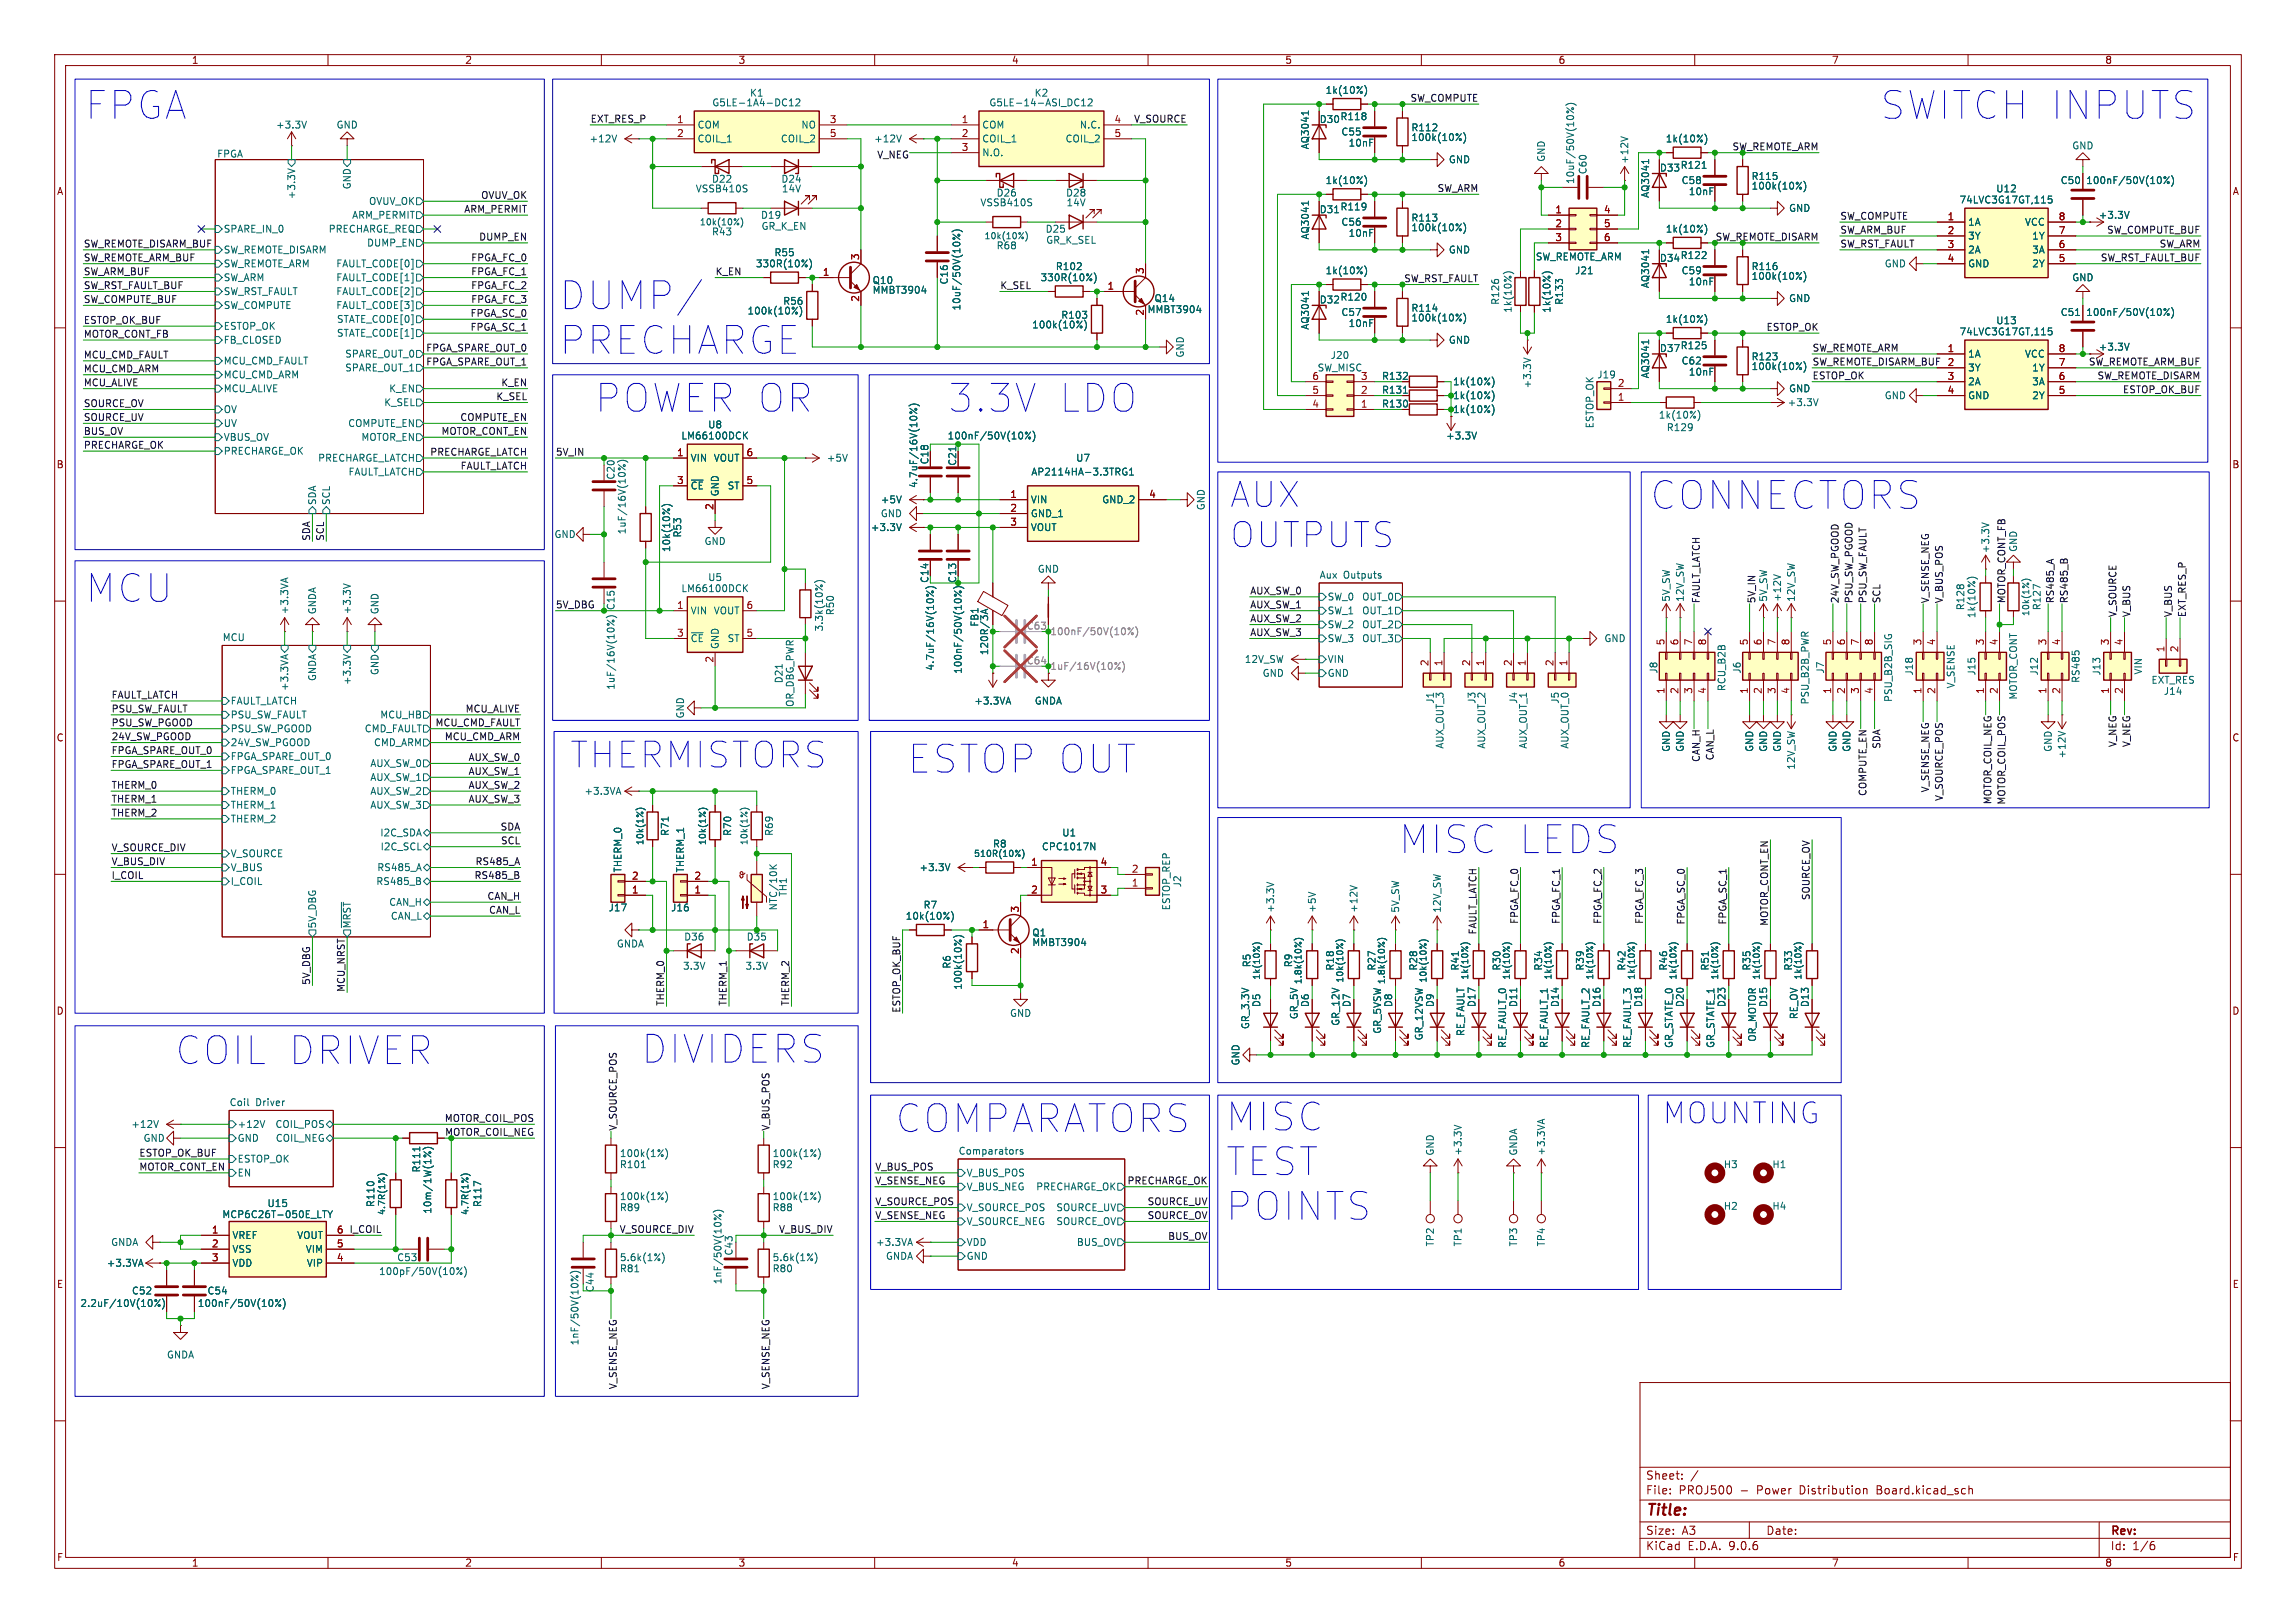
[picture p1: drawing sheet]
<svg xmlns="http://www.w3.org/2000/svg" width="420mm" height="297mm" viewBox="0 0 420 297" stroke-linecap="round" stroke-linejoin="round" font-family="sans-serif">
<defs><g id="words">
<g font-size="7.1" fill="#0000c2">
<text x="15.7" y="22.1">FPGA</text>
<text x="344.1" y="22.1">SWITCH INPUTS</text>
<text x="102.1" y="57.1">DUMP/</text>
<text x="109" y="75.7">POWER OR</text>
<text x="173.6" y="75.7">3.3V</text>
<text x="193.4" y="75.7">LDO</text>
<text x="302" y="93.5">CONNECTORS</text>
<text x="15.8" y="110.5">MCU</text>
<text x="166.2" y="141.7">ESTOP OUT</text>
<text x="256.1" y="156.4">MISC LEDS</text>
<text x="32.2" y="195.1">COIL DRIVER</text>
<text x="117.5" y="194.8">DIVIDERS</text>
<text x="163.9" y="207.5">COMPARATORS</text>
<text x="224" y="207.2">MISC</text>
<text x="224" y="215.4">TEST</text>
<text x="224" y="223.5">POINTS</text>
</g>
<text font-size="7.1" fill="#840000" x="102.1" y="65.3">PRECHARGE</text>
<text font-size="6.5" fill="#0000c2" x="104.4" y="140.8">THERMISTORS</text>
<g font-size="6.4" fill="#0000c2">
<text x="224.8" y="93.1">AUX</text>
<text x="224.8" y="100.4">OUTPUTS</text>
</g>
<text font-size="5.3" fill="#0000c2" x="304.2" y="205.8">MOUNTING</text>
<text font-size="2.8" fill="#840000" x="301" y="277.9">Title:</text>
<g font-size="2.1" fill="#840000">
<text x="301" y="273.7">File:</text>
<text x="301" y="271">Sheet:</text>
<text x="307.1" y="273.7">PROJ500</text>
<text x="318.4" y="273.7">-</text>
<text x="321.5" y="273.7">Power</text>
<text x="329.5" y="273.7">Distribution</text>
<text x="343.7" y="273.7">Board.kicad_sch</text>
<text x="301" y="281.1">Size:</text>
<text x="307.6" y="281.1">A3</text>
<text x="323" y="281.1">Date:</text>
<text x="386" y="281.3">Rev:</text>
<text x="301" y="283.9">KiCad</text>
<text x="308.7" y="283.9">E.D.A.</text>
<text x="316.3" y="283.9">9.0.6</text>
<text x="386" y="283.9">Id:</text>
<text x="390.1" y="283.9">1/6</text>
</g>
<g font-size="1.8" fill="#840000">
<text x="35" y="11.9">1</text>
<text x="85" y="11.9">2</text>
<text x="135" y="11.9">3</text>
<text x="185" y="11.9">4</text>
<text x="235" y="11.9">5</text>
<text x="285" y="11.9">6</text>
<text x="335" y="11.9">7</text>
<text x="385" y="11.9">8</text>
<text x="10.3" y="35.9">A</text>
<text x="408.3" y="35.9">A</text>
<text x="265.7" y="75.8">1k(10%)</text>
<text x="10.3" y="85.9">B</text>
<text x="170" y="85.1" transform="rotate(-90 170 85.1)">C18</text>
<text x="175.1" y="85.3" transform="rotate(-90 175.1 85.3)">C21</text>
<text x="408.2" y="85.9">B</text>
<text x="10.3" y="135.9">C</text>
<text x="408.2" y="135.9">C</text>
<text x="10.3" y="185.9">D</text>
<text x="408.2" y="185.9">D</text>
<text x="10.3" y="235.9">E</text>
<text x="408.3" y="235.9">E</text>
<text x="10.3" y="285.9">F</text>
<text x="35" y="286.9">1</text>
<text x="85" y="286.9">2</text>
<text x="135" y="286.9">3</text>
<text x="185" y="286.9">4</text>
<text x="235" y="286.9">5</text>
<text x="285" y="286.9">6</text>
<text x="335" y="286.9">7</text>
<text x="385" y="286.9">8</text>
<text x="408.3" y="285.9">F</text>
</g>
<g font-size="1.8" fill="#006464">
<text x="137.1" y="17.9">K1</text>
<text x="189.2" y="17.9">K2</text>
<text x="242.4" y="17.4">1k(10%)</text>
<text x="50.4" y="23.7">+3.3V</text>
<text x="61.5" y="23.7">GND</text>
<text x="127.5" y="23.7">COM</text>
<text x="130.2" y="19.7">G5LE-1A4-DC12</text>
<text x="146.5" y="23.7">NO</text>
<text x="179.6" y="23.7">COM</text>
<text x="180.9" y="19.7">G5LE-14-ASI_DC12</text>
<text x="197.4" y="23.7">N.C.</text>
<text x="241.3" y="22.7">D30</text>
<text x="245.1" y="22.2">R118</text>
<text x="39.6" y="29.2">FPGA</text>
<text x="107.7" y="26.3">+12V</text>
<text x="127.5" y="26.3">COIL_1</text>
<text x="142.7" y="26.3">COIL_2</text>
<text x="159.8" y="26.3">+12V</text>
<text x="179.6" y="26.3">COIL_1</text>
<text x="179.6" y="28.8">N.O.</text>
<text x="194.8" y="26.3">COIL_2</text>
<text x="239.6" y="27.4" transform="rotate(-90 239.6 27.4)">AQ3041</text>
<text x="245.3" y="25">C55</text>
<text x="246.6" y="27">10nF</text>
<text x="258.1" y="24.2">R112</text>
<text x="258.1" y="26">100k(10%)</text>
<text x="282.8" y="29.7" transform="rotate(-90 282.8 29.7)">GND</text>
<text x="304.6" y="26.3">1k(10%)</text>
<text x="379" y="27.5">GND</text>
<text x="64.4" y="34.7" transform="rotate(-90 64.4 34.7)">GND</text>
<text x="127.2" y="35.4">VSSB410S</text>
<text x="130.1" y="33.6">D22</text>
<text x="142.8" y="33.6">D24</text>
<text x="142.9" y="35.4">14V</text>
<text x="242.4" y="33.9">1k(10%)</text>
<text x="264.9" y="30.1">GND</text>
<text x="288.1" y="33.8" transform="rotate(-90 288.1 33.8)">10uF/50V(10%)</text>
<text x="290.4" y="32" transform="rotate(-90 290.4 32)">C60</text>
<text x="298" y="30.1" transform="rotate(-90 298 30.1)">+12V</text>
<text x="303.5" y="31.6">D33</text>
<text x="307.3" y="31.1">R121</text>
<text x="307.5" y="33.9">C58</text>
<text x="308.8" y="35.9">10nF</text>
<text x="320.3" y="33.1">R115</text>
<text x="320.3" y="34.9">100k(10%)</text>
<text x="365.1" y="35.4">U12</text>
<text x="376.8" y="33.9">C50</text>
<text x="381.5" y="33.9">100nF/50V(10%)</text>
<text x="54.2" y="36.6" transform="rotate(-90 54.2 36.6)">+3.3V</text>
<text x="64.3" y="40.2">ARM_PERMIT</text>
<text x="67.4" y="37.7">OVUV_OK</text>
<text x="139.1" y="40.2">D19</text>
<text x="179.2" y="37.9">VSSB410S</text>
<text x="182.2" y="36.2">D26</text>
<text x="194.9" y="36.2">D28</text>
<text x="195" y="37.9">14V</text>
<text x="241.3" y="39.2">D31</text>
<text x="245.1" y="38.7">R119</text>
<text x="245.3" y="41.5">C56</text>
<text x="258.1" y="40.7">R113</text>
<text x="301.9" y="36.3" transform="rotate(-90 301.9 36.3)">AQ3041</text>
<text x="327.2" y="39">GND</text>
<text x="358.3" y="37.4">74LVC3G17GT,115</text>
<text x="359.9" y="41.5">1A</text>
<text x="370.3" y="41.5">VCC</text>
<text x="383.8" y="40.2">+3.3V</text>
<text x="40.8" y="46.6">SW_REMOTE_DISARM</text>
<text x="40.8" y="42.8">SPARE_IN_0</text>
<text x="60" y="42.8">PRECHARGE_REQ</text>
<text x="67" y="45.3">DUMP_EN</text>
<text x="130.1" y="43.3">R43</text>
<text x="139.2" y="42.3">GR_K_EN</text>
<text x="141.6" y="47.1">R55</text>
<text x="182.2" y="45.8">R68</text>
<text x="191.2" y="42.8">D25</text>
<text x="191.3" y="44.8">GR_K_SEL</text>
<text x="239.6" y="43.9" transform="rotate(-90 239.6 43.9)">AQ3041</text>
<text x="246.6" y="43.5">10nF</text>
<text x="258.1" y="42.5">100k(10%)</text>
<text x="264.9" y="46.6">GND</text>
<text x="280.8" y="47.9">SW_REMOTE_ARM</text>
<text x="304.6" y="42.8">1k(10%)</text>
<text x="307.3" y="47.6">R122</text>
<text x="359.9" y="44">3Y</text>
<text x="359.9" y="46.6">2A</text>
<text x="371.6" y="44">1Y</text>
<text x="371.6" y="46.6">3A</text>
<text x="40.8" y="51.7">SW_ARM</text>
<text x="40.8" y="49.1">SW_REMOTE_ARM</text>
<text x="61.4" y="49.1">FAULT_CODE[0]</text>
<text x="61.4" y="51.7">FAULT_CODE[1]</text>
<text x="138.2" y="49.1">330R(10%)</text>
<text x="159.5" y="52.2">Q10</text>
<text x="159.5" y="53.9">MMBT3904</text>
<text x="173.6" y="52.2" transform="rotate(-90 173.6 52.2)">C16</text>
<text x="190.2" y="51.7">330R(10%)</text>
<text x="193" y="49.6">R102</text>
<text x="242.4" y="50.4">1k(10%)</text>
<text x="288" y="50.4">J21</text>
<text x="301.9" y="52.8" transform="rotate(-90 301.9 52.8)">AQ3041</text>
<text x="303.5" y="48.1">D34</text>
<text x="307.5" y="50.4">C59</text>
<text x="308.8" y="52.4">10nF</text>
<text x="320.3" y="49.6">R116</text>
<text x="320.3" y="51.4">100k(10%)</text>
<text x="344.7" y="49.1">GND</text>
<text x="359.9" y="49.1">GND</text>
<text x="371.6" y="49.1">2Y</text>
<text x="379" y="51.7">GND</text>
<text x="40.8" y="56.7">SW_COMPUTE</text>
<text x="40.8" y="54.2">SW_RST_FAULT</text>
<text x="61.4" y="54.2">FAULT_CODE[2]</text>
<text x="61.4" y="56.7">FAULT_CODE[3]</text>
<text x="61.5" y="59.3">STATE_CODE[0]</text>
<text x="136.6" y="57.8">100k(10%)</text>
<text x="143.2" y="56">R56</text>
<text x="175.9" y="56.9" transform="rotate(-90 175.9 56.9)">10uF/50V(10%)</text>
<text x="194" y="58.5">R103</text>
<text x="209.8" y="57.5">MMBT3904</text>
<text x="211.1" y="55.5">Q14</text>
<text x="241.3" y="55.7">D32</text>
<text x="245.1" y="55.2">R120</text>
<text x="245.3" y="58">C57</text>
<text x="258.1" y="57.3">R114</text>
<text x="258.1" y="59">100k(10%)</text>
<text x="274.4" y="55.9" transform="rotate(-90 274.4 55.9)">R126</text>
<text x="276.7" y="57.3" transform="rotate(-90 276.7 57.3)">1k(10%)</text>
<text x="283.8" y="57.3" transform="rotate(-90 283.8 57.3)">1k(10%)</text>
<text x="286.1" y="55.9" transform="rotate(-90 286.1 55.9)">R133</text>
<text x="304.6" y="59.3">1k(10%)</text>
<text x="327.2" y="55.5">GND</text>
<text x="365.1" y="59.5">U13</text>
<text x="376.8" y="58">C51</text>
<text x="381.5" y="58">100nF/50V(10%)</text>
<text x="40.8" y="60.6">ESTOP_OK</text>
<text x="40.8" y="63.1">FB_CLOSED</text>
<text x="61.5" y="61.8">STATE_CODE[1]</text>
<text x="63" y="65.6">SPARE_OUT_0</text>
<text x="188.7" y="60.3">100k(10%)</text>
<text x="216.8" y="65.5" transform="rotate(-90 216.8 65.5)">GND</text>
<text x="239.6" y="60.4" transform="rotate(-90 239.6 60.4)">AQ3041</text>
<text x="243.3" y="65.9">J20</text>
<text x="246.6" y="60">10nF</text>
<text x="264.9" y="63.1">GND</text>
<text x="303.5" y="64.6">D37</text>
<text x="307.3" y="64.1">R125</text>
<text x="358.3" y="61.6">74LVC3G17GT,115</text>
<text x="359.9" y="65.6">1A</text>
<text x="370.3" y="65.6">VCC</text>
<text x="383.8" y="64.4">+3.3V</text>
<text x="40.8" y="72">MCU_ALIVE</text>
<text x="40.8" y="69.4">MCU_CMD_ARM</text>
<text x="40.8" y="66.9">MCU_CMD_FAULT</text>
<text x="63" y="68.2">SPARE_OUT_1</text>
<text x="71.1" y="72">K_EN</text>
<text x="240" y="69.6">6</text>
<text x="240.9" y="68.2">SW_MISC</text>
<text x="248.8" y="69.6">3</text>
<text x="252.7" y="69.7">R132</text>
<text x="265.7" y="70.7">1k(10%)</text>
<text x="280.3" y="71.2" transform="rotate(-90 280.3 71.2)">+3.3V</text>
<text x="292.1" y="69.4">J19</text>
<text x="301.9" y="69.3" transform="rotate(-90 301.9 69.3)">AQ3041</text>
<text x="307.5" y="66.9">C62</text>
<text x="308.8" y="68.9">10nF</text>
<text x="320.3" y="66.1">R123</text>
<text x="320.3" y="67.9">100k(10%)</text>
<text x="327.2" y="72">GND</text>
<text x="359.9" y="68.2">3Y</text>
<text x="359.9" y="70.7">2A</text>
<text x="371.6" y="68.2">1Y</text>
<text x="371.6" y="70.7">3A</text>
<text x="40.8" y="75.8">OV</text>
<text x="70.2" y="74.5">K_SEL</text>
<text x="252.7" y="74.8">R130</text>
<text x="252.7" y="72.2">R131</text>
<text x="265.7" y="73.3">1k(10%)</text>
<text x="303.3" y="76.8">1k(10%)</text>
<text x="326.9" y="74.5">+3.3V</text>
<text x="344.7" y="73.3">GND</text>
<text x="359.9" y="73.3">GND</text>
<text x="371.6" y="73.3">2Y</text>
<text x="40.8" y="83.4">PRECHARGE_OK</text>
<text x="40.8" y="78.3">UV</text>
<text x="40.8" y="80.9">VBUS_OV</text>
<text x="63.6" y="78.3">COMPUTE_EN</text>
<text x="66" y="80.9">MOTOR_EN</text>
<text x="124.5" y="80.6">LM66100DCK</text>
<text x="129.4" y="78.6">U8</text>
<text x="173.2" y="80.6">100nF/50V(10%)</text>
<text x="264.4" y="80.6">+3.3V</text>
<text x="291.7" y="78.5" transform="rotate(-90 291.7 78.5)">ESTOP_OK</text>
<text x="304.8" y="79.1">R129</text>
<text x="58.1" y="84.7">PRECHARGE_LATCH</text>
<text x="63.7" y="87.2">FAULT_LATCH</text>
<text x="112.6" y="87.9" transform="rotate(-90 112.6 87.9)">C20</text>
<text x="126.2" y="84.7">VIN</text>
<text x="126.2" y="89.8">~{CE}</text>
<text x="130.5" y="84.7">VOUT</text>
<text x="133" y="89.8">ST</text>
<text x="151.1" y="84.7">+5V</text>
<text x="168" y="89.4" transform="rotate(-90 168 89.4)">4.7uF/16V(10%)</text>
<text x="188.6" y="87.2">AP2114HA-3.3TRG1</text>
<text x="196.7" y="84.7">U7</text>
<text x="58" y="92.5" transform="rotate(-90 58 92.5)">SDA</text>
<text x="60.6" y="92.5" transform="rotate(-90 60.6 92.5)">SCL</text>
<text x="131.7" y="90.9" transform="rotate(-90 131.7 90.9)">GND</text>
<text x="161" y="94.8">GND</text>
<text x="161" y="92.3">+5V</text>
<text x="188.5" y="92.3">VIN</text>
<text x="188.5" y="94.8">GND_1</text>
<text x="201.5" y="92.3">GND_2</text>
<text x="220.6" y="93.5" transform="rotate(-90 220.6 93.5)">GND</text>
<text x="101.3" y="98.7">GND</text>
<text x="114.7" y="97.9" transform="rotate(-90 114.7 97.9)">1uF/16V(10%)</text>
<text x="122.8" y="101.1" transform="rotate(-90 122.8 101.1)">10k(10%)</text>
<text x="124.8" y="98.5" transform="rotate(-90 124.8 98.5)">R53</text>
<text x="128.8" y="99.9">GND</text>
<text x="159.2" y="97.4">+3.3V</text>
<text x="188.5" y="97.4">VOUT</text>
<text x="364.1" y="101.3" transform="rotate(-90 364.1 101.3)">+3.3V</text>
<text x="369.2" y="101.1" transform="rotate(-90 369.2 101.1)">GND</text>
<text x="129.4" y="106.5">U5</text>
<text x="170" y="106.8" transform="rotate(-90 170 106.8)">C14</text>
<text x="189.7" y="105">GND</text>
<text x="241.3" y="106">Aux</text>
<text x="245.7" y="106">Outputs</text>
<text x="52.9" y="112.5" transform="rotate(-90 52.9 112.5)">+3.3VA</text>
<text x="58" y="112.5" transform="rotate(-90 58 112.5)">GNDA</text>
<text x="64.4" y="112.5" transform="rotate(-90 64.4 112.5)">+3.3V</text>
<text x="69.4" y="112.5" transform="rotate(-90 69.4 112.5)">GND</text>
<text x="112.6" y="111.8" transform="rotate(-90 112.6 111.8)">C15</text>
<text x="124.5" y="108.6">LM66100DCK</text>
<text x="126.2" y="112.6">VIN</text>
<text x="130.5" y="112.6">VOUT</text>
<text x="152.8" y="112.7" transform="rotate(-90 152.8 112.7)">R50</text>
<text x="242.8" y="110.1">SW_0</text>
<text x="242.8" y="112.6">SW_1</text>
<text x="249.1" y="110.1">OUT_0</text>
<text x="249.1" y="112.6">OUT_1</text>
<text x="305.7" y="110.2" transform="rotate(-90 305.7 110.2)">5V_SW</text>
<text x="308.2" y="110.2" transform="rotate(-90 308.2 110.2)">12V_SW</text>
<text x="323.4" y="110.2" transform="rotate(-90 323.4 110.2)">5V_SW</text>
<text x="326" y="110.2" transform="rotate(-90 326 110.2)">+12V</text>
<text x="328.5" y="110.2" transform="rotate(-90 328.5 110.2)">12V_SW</text>
<text x="359.5" y="111.8" transform="rotate(-90 359.5 111.8)">R128</text>
<text x="361.5" y="113.2" transform="rotate(-90 361.5 113.2)">1k(10%)</text>
<text x="373.5" y="111.8" transform="rotate(-90 373.5 111.8)">R127</text>
<text x="40.6" y="117.4">MCU</text>
<text x="126.2" y="117.7">~{CE}</text>
<text x="131.7" y="118.9" transform="rotate(-90 131.7 118.9)">GND</text>
<text x="133" y="117.7">ST</text>
<text x="150.7" y="115.7" transform="rotate(-90 150.7 115.7)">3.3k(10%)</text>
<text x="179.2" y="114.8" transform="rotate(-90 179.2 114.8)">FB1</text>
<text x="180.9" y="120" transform="rotate(-90 180.9 120)">120R/3A</text>
<text x="242.8" y="115.2">SW_2</text>
<text x="242.8" y="117.7">SW_3</text>
<text x="249.1" y="115.2">OUT_2</text>
<text x="249.1" y="117.7">OUT_3</text>
<text x="293.4" y="117.7">GND</text>
<text x="58" y="124.7" transform="rotate(-90 58 124.7)">GNDA</text>
<text x="64.4" y="125.5" transform="rotate(-90 64.4 125.5)">+3.3V</text>
<text x="69.4" y="123.6" transform="rotate(-90 69.4 123.6)">GND</text>
<text x="143.4" y="125.1" transform="rotate(-90 143.4 125.1)">D21</text>
<text x="171" y="122.8" transform="rotate(-90 171 122.8)">4.7uF/16V(10%)</text>
<text x="176.1" y="123.4" transform="rotate(-90 176.1 123.4)">100nF/50V(10%)</text>
<text x="227.6" y="121.5">12V_SW</text>
<text x="230.9" y="124.1">GND</text>
<text x="242.8" y="124.1">GND</text>
<text x="242.8" y="121.5">VIN</text>
<text x="303.4" y="123.4" transform="rotate(-90 303.4 123.4)">J8</text>
<text x="318.6" y="123.4" transform="rotate(-90 318.6 123.4)">J6</text>
<text x="333.9" y="123.4" transform="rotate(-90 333.9 123.4)">J7</text>
<text x="350.1" y="123.7" transform="rotate(-90 350.1 123.7)">J18</text>
<text x="361.5" y="123.7" transform="rotate(-90 361.5 123.7)">J15</text>
<text x="373" y="123.7" transform="rotate(-90 373 123.7)">J12</text>
<text x="380.6" y="125.1" transform="rotate(-90 380.6 125.1)">RS485</text>
<text x="384.4" y="123.7" transform="rotate(-90 384.4 123.7)">J13</text>
<text x="392" y="123.5" transform="rotate(-90 392 123.5)">VIN</text>
<text x="393.4" y="125.3">EXT_RES</text>
<text x="42.1" y="129.1">FAULT_LATCH</text>
<text x="42.1" y="131.7">PSU_SW_FAULT</text>
<text x="52.9" y="126.5" transform="rotate(-90 52.9 126.5)">+3.3VA</text>
<text x="69.5" y="131.7">MCU_HB</text>
<text x="112.6" y="126.3" transform="rotate(-90 112.6 126.3)">1uF/16V(10%)</text>
<text x="125.3" y="131.6" transform="rotate(-90 125.3 131.6)">GND</text>
<text x="145.4" y="129.5" transform="rotate(-90 145.4 129.5)">OR_DBG_PWR</text>
<text x="178.1" y="129.1">+3.3VA</text>
<text x="189.2" y="129.1">GNDA</text>
<text x="262.5" y="128.9" transform="rotate(-90 262.5 128.9)">J1</text>
<text x="270.1" y="128.9" transform="rotate(-90 270.1 128.9)">J3</text>
<text x="277.7" y="128.9" transform="rotate(-90 277.7 128.9)">J4</text>
<text x="285.3" y="128.9" transform="rotate(-90 285.3 128.9)">J5</text>
<text x="315.8" y="126.6" transform="rotate(-90 315.8 126.6)">RCU_B2B</text>
<text x="331.1" y="129" transform="rotate(-90 331.1 129)">PSU_B2B_PWR</text>
<text x="346.3" y="128.6" transform="rotate(-90 346.3 128.6)">PSU_B2B_SIG</text>
<text x="357.7" y="126.1" transform="rotate(-90 357.7 126.1)">V_SENSE</text>
<text x="369.2" y="128.1" transform="rotate(-90 369.2 128.1)">MOTOR_CONT</text>
<text x="395.7" y="127.4">J14</text>
<text x="42.1" y="136.8">24V_SW_PGOOD</text>
<text x="42.1" y="134.2">PSU_SW_PGOOD</text>
<text x="66.6" y="134.2">CMD_FAULT</text>
<text x="68.3" y="136.8">CMD_ARM</text>
<text x="264.3" y="137.1" transform="rotate(-90 264.3 137.1)">AUX_OUT_3</text>
<text x="271.9" y="137.1" transform="rotate(-90 271.9 137.1)">AUX_OUT_2</text>
<text x="279.5" y="137.1" transform="rotate(-90 279.5 137.1)">AUX_OUT_1</text>
<text x="287.1" y="137.1" transform="rotate(-90 287.1 137.1)">AUX_OUT_0</text>
<text x="305.7" y="137.7" transform="rotate(-90 305.7 137.7)">GND</text>
<text x="308.2" y="137.7" transform="rotate(-90 308.2 137.7)">GND</text>
<text x="320.9" y="137.7" transform="rotate(-90 320.9 137.7)">GND</text>
<text x="323.4" y="137.7" transform="rotate(-90 323.4 137.7)">GND</text>
<text x="326" y="137.7" transform="rotate(-90 326 137.7)">GND</text>
<text x="336.1" y="137.7" transform="rotate(-90 336.1 137.7)">GND</text>
<text x="338.7" y="137.7" transform="rotate(-90 338.7 137.7)">GND</text>
<text x="375.5" y="137.7" transform="rotate(-90 375.5 137.7)">GND</text>
<text x="42.1" y="139.3">FPGA_SPARE_OUT_0</text>
<text x="42.1" y="141.8">FPGA_SPARE_OUT_1</text>
<text x="67.6" y="140.6">AUX_SW_0</text>
<text x="67.6" y="143.1">AUX_SW_1</text>
<text x="328.5" y="141" transform="rotate(-90 328.5 141)">12V_SW</text>
<text x="378.1" y="138.9" transform="rotate(-90 378.1 138.9)">+12V</text>
<text x="42.1" y="145.6">THERM_0</text>
<text x="42.1" y="148.2">THERM_1</text>
<text x="67.6" y="145.6">AUX_SW_2</text>
<text x="67.6" y="148.2">AUX_SW_3</text>
<text x="106.8" y="145.6">+3.3VA</text>
<text x="42.1" y="150.7">THERM_2</text>
<text x="69.5" y="153.3">I2C_SDA</text>
<text x="69.5" y="155.8">I2C_SCL</text>
<text x="122.5" y="153.1" transform="rotate(-90 122.5 153.1)">R71</text>
<text x="134" y="153.1" transform="rotate(-90 134 153.1)">R70</text>
<text x="141.6" y="153.1" transform="rotate(-90 141.6 153.1)">R69</text>
<text x="181.5" y="155.3">R8</text>
<text x="190.5" y="155.8">CPC1017N</text>
<text x="194.2" y="153.3">U1</text>
<text x="42.1" y="159.6">V_BUS</text>
<text x="42.1" y="157.1">V_SOURCE</text>
<text x="68.9" y="159.6">RS485_A</text>
<text x="113.9" y="159.8" transform="rotate(-90 113.9 159.8)">THERM_0</text>
<text x="125.3" y="159.8" transform="rotate(-90 125.3 159.8)">THERM_1</text>
<text x="168.1" y="159.6">+3.3V</text>
<text x="42.1" y="162.2">I_COIL</text>
<text x="68.7" y="162.2">RS485_B</text>
<text x="71.1" y="166">CAN_H</text>
<text x="111.2" y="167">J17</text>
<text x="122.7" y="167">J16</text>
<text x="142.3" y="166.7" transform="rotate(-90 142.3 166.7)">NTC/10K</text>
<text x="144.1" y="164.2" transform="rotate(-90 144.1 164.2)">TH1</text>
<text x="168.8" y="166.5">R7</text>
<text x="214.2" y="166.7" transform="rotate(-90 214.2 166.7)">ESTOP_REP</text>
<text x="216.3" y="162.5" transform="rotate(-90 216.3 162.5)">J2</text>
<text x="233.3" y="167.1" transform="rotate(-90 233.3 167.1)">+3.3V</text>
<text x="240.9" y="167.1" transform="rotate(-90 240.9 167.1)">+5V</text>
<text x="248.5" y="167.1" transform="rotate(-90 248.5 167.1)">+12V</text>
<text x="256.1" y="167.1" transform="rotate(-90 256.1 167.1)">5V_SW</text>
<text x="263.8" y="167.1" transform="rotate(-90 263.8 167.1)">12V_SW</text>
<text x="58" y="170" transform="rotate(-90 58 170)">5V_DBG</text>
<text x="64.4" y="170" transform="rotate(-90 64.4 170)">~{MRST}</text>
<text x="71.4" y="168.5">CAN_L</text>
<text x="112.7" y="173.6">GNDA</text>
<text x="125.1" y="172.3">D36</text>
<text x="136.5" y="172.3">D35</text>
<text x="165.6" y="168.5">10k(10%)</text>
<text x="188.7" y="171.6">Q1</text>
<text x="188.7" y="173.3">MMBT3904</text>
<text x="124.8" y="177.6">3.3V</text>
<text x="136.3" y="177.6">3.3V</text>
<text x="174.1" y="177.4" transform="rotate(-90 174.1 177.4)">R6</text>
<text x="229" y="177.1" transform="rotate(-90 229 177.1)">R5</text>
<text x="236.6" y="177.1" transform="rotate(-90 236.6 177.1)">R9</text>
<text x="244.2" y="177.7" transform="rotate(-90 244.2 177.7)">R18</text>
<text x="251.8" y="177.7" transform="rotate(-90 251.8 177.7)">R27</text>
<text x="259.4" y="177.7" transform="rotate(-90 259.4 177.7)">R28</text>
<text x="267.1" y="177.7" transform="rotate(-90 267.1 177.7)">R41</text>
<text x="274.7" y="177.7" transform="rotate(-90 274.7 177.7)">R30</text>
<text x="282.3" y="177.7" transform="rotate(-90 282.3 177.7)">R34</text>
<text x="289.9" y="177.7" transform="rotate(-90 289.9 177.7)">R39</text>
<text x="297.5" y="177.7" transform="rotate(-90 297.5 177.7)">R42</text>
<text x="305.2" y="177.7" transform="rotate(-90 305.2 177.7)">R46</text>
<text x="312.8" y="177.7" transform="rotate(-90 312.8 177.7)">R51</text>
<text x="320.4" y="177.7" transform="rotate(-90 320.4 177.7)">R35</text>
<text x="328" y="177.7" transform="rotate(-90 328 177.7)">R33</text>
<text x="176.1" y="181.2" transform="rotate(-90 176.1 181.2)">100k(10%)</text>
<text x="230.7" y="184.4" transform="rotate(-90 230.7 184.4)">D5</text>
<text x="239.6" y="184.4" transform="rotate(-90 239.6 184.4)">D6</text>
<text x="247.2" y="184.4" transform="rotate(-90 247.2 184.4)">D7</text>
<text x="254.9" y="184.4" transform="rotate(-90 254.9 184.4)">D8</text>
<text x="262.5" y="184.4" transform="rotate(-90 262.5 184.4)">D9</text>
<text x="270.1" y="184.4" transform="rotate(-90 270.1 184.4)">D17</text>
<text x="277.7" y="184.4" transform="rotate(-90 277.7 184.4)">D11</text>
<text x="285.3" y="184.4" transform="rotate(-90 285.3 184.4)">D14</text>
<text x="293" y="184.4" transform="rotate(-90 293 184.4)">D16</text>
<text x="300.6" y="184.4" transform="rotate(-90 300.6 184.4)">D18</text>
<text x="308.2" y="184.4" transform="rotate(-90 308.2 184.4)">D20</text>
<text x="315.8" y="184.4" transform="rotate(-90 315.8 184.4)">D23</text>
<text x="323.4" y="184.4" transform="rotate(-90 323.4 184.4)">D15</text>
<text x="331.1" y="184.4" transform="rotate(-90 331.1 184.4)">D13</text>
<text x="184.7" y="186.3">GND</text>
<text x="228.7" y="188.4" transform="rotate(-90 228.7 188.4)">GR_3.3V</text>
<text x="237.6" y="186.6" transform="rotate(-90 237.6 186.6)">GR_5V</text>
<text x="245.2" y="187.8" transform="rotate(-90 245.2 187.8)">GR_12V</text>
<text x="252.8" y="189.3" transform="rotate(-90 252.8 189.3)">GR_5VSW</text>
<text x="260.5" y="190.5" transform="rotate(-90 260.5 190.5)">GR_12VSW</text>
<text x="268.1" y="189.7" transform="rotate(-90 268.1 189.7)">RE_FAULT</text>
<text x="275.7" y="191.9" transform="rotate(-90 275.7 191.9)">RE_FAULT_0</text>
<text x="283.3" y="191.9" transform="rotate(-90 283.3 191.9)">RE_FAULT_1</text>
<text x="290.9" y="191.9" transform="rotate(-90 290.9 191.9)">RE_FAULT_2</text>
<text x="298.6" y="191.9" transform="rotate(-90 298.6 191.9)">RE_FAULT_3</text>
<text x="306.2" y="191.9" transform="rotate(-90 306.2 191.9)">GR_STATE_0</text>
<text x="313.8" y="191.9" transform="rotate(-90 313.8 191.9)">GR_STATE_1</text>
<text x="321.4" y="190.7" transform="rotate(-90 321.4 190.7)">OR_MOTOR</text>
<text x="329" y="186.6" transform="rotate(-90 329 186.6)">RE_OV</text>
<text x="226.9" y="195.1" transform="rotate(-90 226.9 195.1)">GND</text>
<text x="41.9" y="202.5">Coil</text>
<text x="46.8" y="202.5">Driver</text>
<text x="23.9" y="206.6">+12V</text>
<text x="26.2" y="209.1">GND</text>
<text x="43.4" y="206.6">+12V</text>
<text x="43.4" y="209.1">GND</text>
<text x="50.3" y="206.6">COIL_POS</text>
<text x="50.3" y="209.1">COIL_NEG</text>
<text x="43.4" y="215.5">EN</text>
<text x="43.4" y="213">ESTOP_OK</text>
<text x="77.1" y="214.7" transform="rotate(-90 77.1 214.7)">R111</text>
<text x="113.3" y="214">R101</text>
<text x="113.3" y="211.9">100k(1%)</text>
<text x="141.2" y="211.9">100k(1%)</text>
<text x="141.2" y="214">R92</text>
<text x="175.3" y="211.4">Comparators</text>
<text x="176.7" y="215.5">V_BUS_POS</text>
<text x="262.5" y="211.6" transform="rotate(-90 262.5 211.6)">GND</text>
<text x="267.6" y="211.6" transform="rotate(-90 267.6 211.6)">+3.3V</text>
<text x="277.7" y="211.6" transform="rotate(-90 277.7 211.6)">GNDA</text>
<text x="282.8" y="211.6" transform="rotate(-90 282.8 211.6)">+3.3VA</text>
<text x="315.2" y="214">H3</text>
<text x="324.1" y="214">H1</text>
<text x="48.8" y="221.1">U15</text>
<text x="68.7" y="221" transform="rotate(-90 68.7 221)">R110</text>
<text x="88.2" y="221" transform="rotate(-90 88.2 221)">R117</text>
<text x="113.3" y="219.8">100k(1%)</text>
<text x="113.3" y="221.8">R89</text>
<text x="141.2" y="219.8">100k(1%)</text>
<text x="141.2" y="221.8">R88</text>
<text x="176.7" y="221.8">V_SOURCE_POS</text>
<text x="176.7" y="218">V_BUS_NEG</text>
<text x="189.4" y="218">PRECHARGE_OK</text>
<text x="193.1" y="221.8">SOURCE_UV</text>
<text x="315.2" y="221.6">H2</text>
<text x="324.1" y="221.6">H4</text>
<text x="40.6" y="223.1">MCP6C26T-050E_LTY</text>
<text x="42.4" y="226.9">VREF</text>
<text x="54.3" y="226.9">VOUT</text>
<text x="79.1" y="222.2" transform="rotate(-90 79.1 222.2)">10m/1W(1%)</text>
<text x="176.7" y="224.4">V_SOURCE_NEG</text>
<text x="193.1" y="224.4">SOURCE_OV</text>
<text x="19.4" y="232">+3.3VA</text>
<text x="20.2" y="228.2">GNDA</text>
<text x="42.4" y="229.5">VSS</text>
<text x="42.4" y="232">VDD</text>
<text x="55.8" y="229.5">VIM</text>
<text x="56" y="232">VIP</text>
<text x="69.2" y="233.5">100pF/50V(10%)</text>
<text x="72.6" y="231">C53</text>
<text x="113.3" y="233">R81</text>
<text x="113.3" y="231">5.6k(1%)</text>
<text x="141.2" y="233">R80</text>
<text x="141.2" y="231">5.6k(1%)</text>
<text x="160.1" y="228.2">+3.3VA</text>
<text x="162" y="230.7">GNDA</text>
<text x="176.7" y="230.7">GND</text>
<text x="176.7" y="228.2">VDD</text>
<text x="196.9" y="228.2">BUS_OV</text>
<text x="262.5" y="228.2" transform="rotate(-90 262.5 228.2)">TP2</text>
<text x="267.6" y="228.2" transform="rotate(-90 267.6 228.2)">TP1</text>
<text x="277.7" y="228.2" transform="rotate(-90 277.7 228.2)">TP3</text>
<text x="282.8" y="228.2" transform="rotate(-90 282.8 228.2)">TP4</text>
<text x="14.6" y="239.4">2.2uF/10V(10%)</text>
<text x="24" y="237.1">C52</text>
<text x="36.1" y="239.4">100nF/50V(10%)</text>
<text x="37.9" y="237.1">C54</text>
<text x="108.8" y="236.6" transform="rotate(-90 108.8 236.6)">C44</text>
<text x="132.2" y="235.1" transform="rotate(-90 132.2 235.1)">1nF/50V(10%)</text>
<text x="30.4" y="248.8">GNDA</text>
</g>
<g font-size="1.8" fill="#0f0f0f">
<text x="107.9" y="22.5">EXT_RES_P</text>
<text x="207.4" y="22.5">V_SOURCE</text>
<text x="257.9" y="18.7">SW_COMPUTE</text>
<text x="160.4" y="29.3">V_NEG</text>
<text x="262.9" y="35.2">SW_ARM</text>
<text x="84.8" y="39">ARM_PERMIT</text>
<text x="87.9" y="36.5">OVUV_OK</text>
<text x="336.5" y="40.3">SW_COMPUTE</text>
<text x="15.2" y="47.9">SW_REMOTE_ARM_BUF</text>
<text x="15.2" y="45.4">SW_REMOTE_DISARM_BUF</text>
<text x="86.1" y="47.9">FPGA_FC_0</text>
<text x="87.5" y="44.1">DUMP_EN</text>
<text x="336.5" y="42.8">SW_ARM_BUF</text>
<text x="336.5" y="45.4">SW_RST_FAULT</text>
<text x="384.2" y="47.9">SW_RST_FAULT_BUF</text>
<text x="385.3" y="42.8">SW_COMPUTE_BUF</text>
<text x="394.9" y="45.4">SW_ARM</text>
<text x="15.2" y="50.5">SW_ARM_BUF</text>
<text x="15.2" y="53">SW_RST_FAULT_BUF</text>
<text x="86.1" y="53">FPGA_FC_2</text>
<text x="86.1" y="50.5">FPGA_FC_1</text>
<text x="130.8" y="50.5">K_EN</text>
<text x="182.9" y="53">K_SEL</text>
<text x="256.8" y="51.7">SW_RST_FAULT</text>
<text x="15.2" y="55.5">SW_COMPUTE_BUF</text>
<text x="15.2" y="59.3">ESTOP_OK_BUF</text>
<text x="86" y="58.1">FPGA_SC_0</text>
<text x="86.1" y="55.5">FPGA_FC_3</text>
<text x="15.2" y="65.7">MCU_CMD_FAULT</text>
<text x="15.2" y="61.9">MOTOR_CONT_FB</text>
<text x="77.9" y="64.4">FPGA_SPARE_OUT_0</text>
<text x="86" y="60.6">FPGA_SC_1</text>
<text x="323" y="60.6">ESTOP_OK</text>
<text x="331.5" y="64.4">SW_REMOTE_ARM</text>
<text x="15.2" y="68.2">MCU_CMD_ARM</text>
<text x="15.2" y="70.8">MCU_ALIVE</text>
<text x="77.9" y="67">FPGA_SPARE_OUT_1</text>
<text x="91.6" y="70.8">K_EN</text>
<text x="331.5" y="69.5">ESTOP_OK</text>
<text x="331.5" y="67">SW_REMOTE_DISARM_BUF 2</text>
<text x="382" y="67">SW_REMOTE_ARM_BUF</text>
<text x="383.6" y="69.5">SW_REMOTE_DISARM</text>
<text x="15.2" y="77.1">SOURCE_UV</text>
<text x="15.2" y="74.6">SOURCE_OV</text>
<text x="84.1" y="77.1">COMPUTE_EN</text>
<text x="90.7" y="73.3">K_SEL</text>
<text x="388.2" y="72">ESTOP_OK_BUF</text>
<text x="15.2" y="82.2">PRECHARGE_OK</text>
<text x="15.2" y="79.7">BUS_OV</text>
<text x="78.6" y="83.5">PRECHARGE_LATCH</text>
<text x="80.7" y="79.7">MOTOR_CONT_EN</text>
<text x="101.6" y="83.5">5V_IN</text>
<text x="84.2" y="86">FAULT_LATCH</text>
<text x="56.8" y="99.1" transform="rotate(-90 56.8 99.1)">SDA</text>
<text x="59.3" y="99.1" transform="rotate(-90 59.3 99.1)">SCL</text>
<text x="101.6" y="111.4">5V_DBG</text>
<text x="228.6" y="108.9">AUX_SW_0</text>
<text x="228.6" y="111.4">AUX_SW_1</text>
<text x="228.6" y="114">AUX_SW_2</text>
<text x="311.3" y="110.5" transform="rotate(-90 311.3 110.5)">FAULT_LATCH</text>
<text x="321.4" y="110.5" transform="rotate(-90 321.4 110.5)">5V_IN</text>
<text x="336.7" y="110.5" transform="rotate(-90 336.7 110.5)">24V_SW_PGOOD</text>
<text x="339.2" y="110.5" transform="rotate(-90 339.2 110.5)">PSU_SW_PGOOD</text>
<text x="341.7" y="110.5" transform="rotate(-90 341.7 110.5)">PSU_SW_FAULT</text>
<text x="344.3" y="110.5" transform="rotate(-90 344.3 110.5)">SCL</text>
<text x="353.2" y="110.5" transform="rotate(-90 353.2 110.5)">V_SENSE_NEG</text>
<text x="355.7" y="110.5" transform="rotate(-90 355.7 110.5)">V_BUS_POS</text>
<text x="367.1" y="110.5" transform="rotate(-90 367.1 110.5)">MOTOR_CONT_FB</text>
<text x="376" y="110.5" transform="rotate(-90 376 110.5)">RS485_A</text>
<text x="378.6" y="110.5" transform="rotate(-90 378.6 110.5)">RS485_B</text>
<text x="387.5" y="113" transform="rotate(-90 387.5 113)">V_SOURCE</text>
<text x="390" y="113" transform="rotate(-90 390 113)">V_BUS</text>
<text x="397.6" y="113" transform="rotate(-90 397.6 113)">V_BUS</text>
<text x="400.2" y="113" transform="rotate(-90 400.2 113)">EXT_RES_P</text>
<text x="228.6" y="116.5">AUX_SW_3</text>
<text x="20.3" y="127.9">FAULT_LATCH</text>
<text x="20.3" y="130.5">PSU_SW_FAULT</text>
<text x="85.1" y="130.5">MCU_ALIVE</text>
<text x="20.3" y="133">PSU_SW_PGOOD</text>
<text x="20.3" y="135.5">24V_SW_PGOOD</text>
<text x="79.6" y="133">MCU_CMD_FAULT</text>
<text x="81.3" y="135.5">MCU_CMD_ARM</text>
<text x="344.3" y="137.1" transform="rotate(-90 344.3 137.1)">SDA</text>
<text x="387.5" y="136.8" transform="rotate(-90 387.5 136.8)">V_NEG</text>
<text x="390" y="136.8" transform="rotate(-90 390 136.8)">V_NEG</text>
<text x="20.3" y="140.6">FPGA_SPARE_OUT_1</text>
<text x="20.3" y="138.1">FPGA_SPARE_OUT_0</text>
<text x="85.6" y="141.9">AUX_SW_1</text>
<text x="85.6" y="139.4">AUX_SW_0</text>
<text x="311.3" y="139.5" transform="rotate(-90 311.3 139.5)">CAN_H</text>
<text x="313.8" y="139.2" transform="rotate(-90 313.8 139.2)">CAN_L</text>
<text x="20.3" y="149.5">THERM_2</text>
<text x="20.3" y="147">THERM_1</text>
<text x="20.3" y="144.4">THERM_0</text>
<text x="85.6" y="144.4">AUX_SW_2</text>
<text x="85.6" y="147">AUX_SW_3</text>
<text x="341.7" y="145.8" transform="rotate(-90 341.7 145.8)">COMPUTE_EN</text>
<text x="353.2" y="145.1" transform="rotate(-90 353.2 145.1)">V_SENSE_NEG</text>
<text x="355.7" y="146.7" transform="rotate(-90 355.7 146.7)">V_SOURCE_POS</text>
<text x="364.6" y="147.3" transform="rotate(-90 364.6 147.3)">MOTOR_COIL_NEG</text>
<text x="367.1" y="147.3" transform="rotate(-90 367.1 147.3)">MOTOR_COIL_POS</text>
<text x="20.3" y="155.9">V_SOURCE_DIV</text>
<text x="91.5" y="152.1">SDA</text>
<text x="91.5" y="154.6">SCL</text>
<text x="20.3" y="158.4">V_BUS_DIV</text>
<text x="20.3" y="160.9">I_COIL</text>
<text x="86.7" y="160.9">RS485_B</text>
<text x="86.9" y="158.4">RS485_A</text>
<text x="89.1" y="164.8">CAN_H</text>
<text x="89.4" y="167.3">CAN_L</text>
<text x="331.1" y="164.8" transform="rotate(-90 331.1 164.8)">SOURCE_OV</text>
<text x="270.2" y="171.1" transform="rotate(-90 270.2 171.1)">FAULT_LATCH</text>
<text x="277.8" y="169.2" transform="rotate(-90 277.8 169.2)">FPGA_FC_0</text>
<text x="285.4" y="169.2" transform="rotate(-90 285.4 169.2)">FPGA_FC_1</text>
<text x="293" y="169.2" transform="rotate(-90 293 169.2)">FPGA_FC_2</text>
<text x="300.6" y="169.2" transform="rotate(-90 300.6 169.2)">FPGA_FC_3</text>
<text x="308.3" y="169.3" transform="rotate(-90 308.3 169.3)">FPGA_SC_0</text>
<text x="315.9" y="169.3" transform="rotate(-90 315.9 169.3)">FPGA_SC_1</text>
<text x="323.5" y="169.5" transform="rotate(-90 323.5 169.5)">MOTOR_CONT_EN</text>
<text x="56.8" y="180.3" transform="rotate(-90 56.8 180.3)">5V_DBG</text>
<text x="63.2" y="181.6" transform="rotate(-90 63.2 181.6)">MCU_NRST</text>
<text x="121.6" y="184.1" transform="rotate(-90 121.6 184.1)">THERM_0</text>
<text x="133" y="184.1" transform="rotate(-90 133 184.1)">THERM_1</text>
<text x="144.4" y="184.1" transform="rotate(-90 144.4 184.1)">THERM_2</text>
<text x="164.8" y="185.4" transform="rotate(-90 164.8 185.4)">ESTOP_OK_BUF</text>
<text x="81.3" y="205.4">MOTOR_COIL_POS</text>
<text x="113.1" y="207" transform="rotate(-90 113.1 207)">V_SOURCE_POS</text>
<text x="141.1" y="207" transform="rotate(-90 141.1 207)">V_BUS_POS</text>
<text x="25.4" y="211.7">ESTOP_OK_BUF</text>
<text x="25.4" y="214.3">MOTOR_CONT_EN</text>
<text x="160" y="214.3">V_BUS_POS</text>
<text x="160" y="216.8">V_SENSE_NEG</text>
<text x="160" y="220.6">V_SOURCE_POS</text>
<text x="206.1" y="216.8">PRECHARGE_OK</text>
<text x="209.8" y="220.6">SOURCE_UV</text>
<text x="63.8" y="225.7">I_COIL</text>
<text x="113.3" y="225.7">V_SOURCE_DIV</text>
<text x="142.4" y="225.7">V_BUS_DIV</text>
<text x="160" y="223.2">V_SENSE_NEG</text>
<text x="209.8" y="223.2">SOURCE_OV</text>
<text x="213.6" y="227">BUS_OV</text>
<text x="113.1" y="254.3" transform="rotate(-90 113.1 254.3)">V_SENSE_NEG</text>
<text x="141.1" y="254.3" transform="rotate(-90 141.1 254.3)">V_SENSE_NEG</text>
</g>
<g font-size="1.8" fill="#a90000">
<text x="123.8" y="22.6">1</text>
<text x="151.7" y="22.6">3</text>
<text x="175.8" y="22.6">1</text>
<text x="203.8" y="22.6">4</text>
<text x="123.8" y="25.1">2</text>
<text x="151.7" y="25.1">5</text>
<text x="175.8" y="25.1">2</text>
<text x="175.8" y="27.7">3</text>
<text x="203.8" y="25.1">5</text>
<text x="284.4" y="39.1">1</text>
<text x="284.4" y="41.7">2</text>
<text x="293.3" y="39.1">4</text>
<text x="293.3" y="41.7">5</text>
<text x="356.2" y="40.4">1</text>
<text x="376.5" y="40.4">8</text>
<text x="157.2" y="47.7" transform="rotate(-90 157.2 47.7)">3</text>
<text x="284.4" y="44.2">3</text>
<text x="293.3" y="44.2">6</text>
<text x="356.2" y="42.9">2</text>
<text x="356.2" y="45.5">3</text>
<text x="376.5" y="42.9">7</text>
<text x="376.5" y="45.5">6</text>
<text x="150.4" y="50.5">1</text>
<text x="202.5" y="53.1">1</text>
<text x="209.3" y="50.2" transform="rotate(-90 209.3 50.2)">3</text>
<text x="356.2" y="48">4</text>
<text x="376.5" y="48">5</text>
<text x="157.2" y="55.3" transform="rotate(-90 157.2 55.3)">2</text>
<text x="209.3" y="57.9" transform="rotate(-90 209.3 57.9)">2</text>
<text x="356.2" y="64.5">1</text>
<text x="376.5" y="64.5">8</text>
<text x="295.8" y="70.9">2</text>
<text x="356.2" y="69.6">3</text>
<text x="356.2" y="67.1">2</text>
<text x="376.5" y="67.1">7</text>
<text x="376.5" y="69.6">6</text>
<text x="240" y="74.7">4</text>
<text x="240" y="72.1">5</text>
<text x="248.8" y="74.7">1</text>
<text x="248.8" y="72.1">2</text>
<text x="295.8" y="73.4">1</text>
<text x="356.2" y="72.1">4</text>
<text x="376.5" y="72.1">5</text>
<text x="123.8" y="83.6">1</text>
<text x="136.5" y="83.6">6</text>
<text x="123.8" y="88.6">3</text>
<text x="136.5" y="88.6">5</text>
<text x="130.6" y="93.4" transform="rotate(-90 130.6 93.4)">2</text>
<text x="184.7" y="91.2">1</text>
<text x="184.7" y="93.7">2</text>
<text x="210.1" y="91.2">4</text>
<text x="184.7" y="96.3">3</text>
<text x="123.8" y="111.5">1</text>
<text x="136.5" y="111.5">6</text>
<text x="123.8" y="116.6">3</text>
<text x="136.5" y="116.6">5</text>
<text x="304.5" y="118.2" transform="rotate(-90 304.5 118.2)">5</text>
<text x="307.1" y="118.2" transform="rotate(-90 307.1 118.2)">6</text>
<text x="309.6" y="118.2" transform="rotate(-90 309.6 118.2)">7</text>
<text x="312.2" y="118.2" transform="rotate(-90 312.2 118.2)">8</text>
<text x="319.8" y="118.2" transform="rotate(-90 319.8 118.2)">5</text>
<text x="322.3" y="118.2" transform="rotate(-90 322.3 118.2)">6</text>
<text x="324.9" y="118.2" transform="rotate(-90 324.9 118.2)">7</text>
<text x="327.4" y="118.2" transform="rotate(-90 327.4 118.2)">8</text>
<text x="335" y="118.2" transform="rotate(-90 335 118.2)">5</text>
<text x="337.6" y="118.2" transform="rotate(-90 337.6 118.2)">6</text>
<text x="340.1" y="118.2" transform="rotate(-90 340.1 118.2)">7</text>
<text x="342.6" y="118.2" transform="rotate(-90 342.6 118.2)">8</text>
<text x="351.5" y="118.2" transform="rotate(-90 351.5 118.2)">3</text>
<text x="354.1" y="118.2" transform="rotate(-90 354.1 118.2)">4</text>
<text x="363" y="118.2" transform="rotate(-90 363 118.2)">3</text>
<text x="365.5" y="118.2" transform="rotate(-90 365.5 118.2)">4</text>
<text x="374.4" y="118.2" transform="rotate(-90 374.4 118.2)">3</text>
<text x="376.9" y="118.2" transform="rotate(-90 376.9 118.2)">4</text>
<text x="385.8" y="118.2" transform="rotate(-90 385.8 118.2)">3</text>
<text x="388.4" y="118.2" transform="rotate(-90 388.4 118.2)">4</text>
<text x="396" y="119.5" transform="rotate(-90 396 119.5)">1</text>
<text x="398.5" y="119.5" transform="rotate(-90 398.5 119.5)">2</text>
<text x="130.6" y="121.4" transform="rotate(-90 130.6 121.4)">2</text>
<text x="261.4" y="122" transform="rotate(-90 261.4 122)">2</text>
<text x="263.9" y="122" transform="rotate(-90 263.9 122)">1</text>
<text x="269" y="122" transform="rotate(-90 269 122)">2</text>
<text x="271.5" y="122" transform="rotate(-90 271.5 122)">1</text>
<text x="276.6" y="122" transform="rotate(-90 276.6 122)">2</text>
<text x="279.1" y="122" transform="rotate(-90 279.1 122)">1</text>
<text x="284.2" y="122" transform="rotate(-90 284.2 122)">2</text>
<text x="286.8" y="122" transform="rotate(-90 286.8 122)">1</text>
<text x="304.5" y="127.1" transform="rotate(-90 304.5 127.1)">1</text>
<text x="307.1" y="127.1" transform="rotate(-90 307.1 127.1)">2</text>
<text x="309.6" y="127.1" transform="rotate(-90 309.6 127.1)">3</text>
<text x="312.2" y="127.1" transform="rotate(-90 312.2 127.1)">4</text>
<text x="319.8" y="127.1" transform="rotate(-90 319.8 127.1)">1</text>
<text x="322.3" y="127.1" transform="rotate(-90 322.3 127.1)">2</text>
<text x="324.9" y="127.1" transform="rotate(-90 324.9 127.1)">3</text>
<text x="327.4" y="127.1" transform="rotate(-90 327.4 127.1)">4</text>
<text x="335" y="127.1" transform="rotate(-90 335 127.1)">1</text>
<text x="337.6" y="127.1" transform="rotate(-90 337.6 127.1)">2</text>
<text x="340.1" y="127.1" transform="rotate(-90 340.1 127.1)">3</text>
<text x="342.6" y="127.1" transform="rotate(-90 342.6 127.1)">4</text>
<text x="351.5" y="127.1" transform="rotate(-90 351.5 127.1)">1</text>
<text x="354.1" y="127.1" transform="rotate(-90 354.1 127.1)">2</text>
<text x="363" y="127.1" transform="rotate(-90 363 127.1)">1</text>
<text x="365.5" y="127.1" transform="rotate(-90 365.5 127.1)">2</text>
<text x="374.4" y="127.1" transform="rotate(-90 374.4 127.1)">1</text>
<text x="376.9" y="127.1" transform="rotate(-90 376.9 127.1)">2</text>
<text x="385.8" y="127.1" transform="rotate(-90 385.8 127.1)">1</text>
<text x="388.4" y="127.1" transform="rotate(-90 388.4 127.1)">2</text>
<text x="115.5" y="161">2</text>
<text x="126.9" y="161">2</text>
<text x="188.5" y="158.5">1</text>
<text x="201.2" y="158.5">4</text>
<text x="206.9" y="159.8">2</text>
<text x="115.5" y="163.6">1</text>
<text x="126.9" y="163.6">1</text>
<text x="186.4" y="167.1" transform="rotate(-90 186.4 167.1)">3</text>
<text x="188.5" y="163.6">2</text>
<text x="201.2" y="163.6">3</text>
<text x="206.9" y="162.3">1</text>
<text x="179.6" y="169.9">1</text>
<text x="186.4" y="174.7" transform="rotate(-90 186.4 174.7)">2</text>
<text x="38.7" y="225.8">1</text>
<text x="61.5" y="225.8">6</text>
<text x="38.7" y="228.3">2</text>
<text x="38.7" y="230.9">3</text>
<text x="61.5" y="228.3">5</text>
<text x="61.5" y="230.9">4</text>
</g>
<g font-size="1.8" fill="#009600">
<text x="316.8" y="27.6">SW_REMOTE_ARM</text>
<text x="313.7" y="44.1">SW_REMOTE_DISARM</text>
<text x="175.1" y="106.8" transform="rotate(-90 175.1 106.8)">C13</text>
<text x="81.3" y="207.9">MOTOR_COIL_NEG</text>
<text x="134.2" y="229.9" transform="rotate(-90 134.2 229.9)">C43</text>
<text x="106" y="246.3" transform="rotate(-90 106 246.3)">1nF/50V(10%)</text>
</g>
<g font-size="1.8" fill="#a1a1a1">
<text x="187.7" y="115.4">C63</text>
<text x="187.7" y="121.8">C64</text>
</g>
<g font-size="1.8" fill="#989898">
<text x="192" y="116.4">100nF/50V(10%)</text>
<text x="192" y="122.8">1uF/16V(10%)</text>
</g>
<g font-size="1.6" fill="#006464">
<text x="127.9" y="41.4">10k(10%)</text>
<text x="180" y="44">10k(10%)</text>
<text x="371.4" y="112.8" transform="rotate(-90 371.4 112.8)">10k(1%)</text>
<text x="117.9" y="154.8" transform="rotate(-90 117.9 154.8)">10k(1%)</text>
<text x="129.3" y="154.8" transform="rotate(-90 129.3 154.8)">10k(1%)</text>
<text x="136.9" y="154.8" transform="rotate(-90 136.9 154.8)">10k(1%)</text>
<text x="178.1" y="157">510R(10%)</text>
<text x="230.7" y="179.4" transform="rotate(-90 230.7 179.4)">1k(10%)</text>
<text x="245.9" y="179.9" transform="rotate(-90 245.9 179.9)">10k(10%)</text>
<text x="261.2" y="179.9" transform="rotate(-90 261.2 179.9)">10k(10%)</text>
<text x="268.8" y="179.4" transform="rotate(-90 268.8 179.4)">1k(10%)</text>
<text x="276.4" y="179.4" transform="rotate(-90 276.4 179.4)">1k(10%)</text>
<text x="284" y="179.4" transform="rotate(-90 284 179.4)">1k(10%)</text>
<text x="291.6" y="179.4" transform="rotate(-90 291.6 179.4)">1k(10%)</text>
<text x="299.3" y="179.4" transform="rotate(-90 299.3 179.4)">1k(10%)</text>
<text x="306.9" y="179.4" transform="rotate(-90 306.9 179.4)">1k(10%)</text>
<text x="314.5" y="179.4" transform="rotate(-90 314.5 179.4)">1k(10%)</text>
<text x="322.1" y="179.4" transform="rotate(-90 322.1 179.4)">1k(10%)</text>
<text x="329.7" y="179.4" transform="rotate(-90 329.7 179.4)">1k(10%)</text>
<text x="238.3" y="180.2" transform="rotate(-90 238.3 180.2)">1.8k(10%)</text>
<text x="253.5" y="180.2" transform="rotate(-90 253.5 180.2)">1.8k(10%)</text>
<text x="70.7" y="222.4" transform="rotate(-90 70.7 222.4)">4.7R(1%)</text>
<text x="85.9" y="222.4" transform="rotate(-90 85.9 222.4)">4.7R(1%)</text>
</g>
</g></defs>
<g fill="none" stroke="#840000" stroke-width=".18">
<path d="M10 10h400v277h-400zM12 12h396v273h-396zM60 10v2M110 10v2M160 10v2M210 10v2M260 10v2M310 10v2M360 10v2M39.4 29.2h38.1v64.8h-38.1zM10 60h2M408 60h2"/>
<path d="M10 110h2M40.6 118.1h38.1v53.4h-38.1zM241.3 106.7h15.2v19h-15.2zM408 110h2M10 160h2M408 160h2M10 210h2M41.9 203.2h19.1v14h-19.1zM175.3 212.1h30.4v20.3h-30.4zM408 210h2M300 253h108v32h-108zM10 260h2"/>
<path d="M300 278.5h108M300 274.5h108M300 268.5h108M305.5 273.2v.2M305.5 272.5v.1M307.7 270.5v.2M307.7 269.8v.1M310.6 269.1l-1.3 1.9M320 278.5v3M340.9 272.4v1M340.9 272.5l.2-.1 .3 .1 .1 .9M360.2 272.5l.2-.1 .3 .1 .1 .9"/>
<path d="M360.2 271.9v1.5M384 278.5v6.5M408 260h2M60 285v2M110 285v2M160 285v2M210 285v2M260 285v2M300 281.5h108M310 285v2M360 285v2M393.6 282.7h.4l.2 .2-.1 .5-.5 .2"/>
<path d="M394 282.1l-.4 .1"/>
</g>
<g fill="none" stroke="#006464" stroke-width=".18">
<path d="M52.6 30.9l1.3 .4M52.7 29.2h1.3v.6l-.7 .7-.6-.7zM62.9 29.2h1.2v.6l-.6 .7-.6-.7zM76.2 38.7h.6l.7 .7-.7 .6h-.6zM76.2 36.2h.6l.7 .6-.7 .7h-.6zM39.4 59.1h.6l.6 .6-.6 .6h-.6zM39.4 50.2h.6l.6 .6-.6 .6h-.6zM39.4 55.2h.6l.6 .7-.6 .6h-.6zM39.4 47.6h.6l.6 .7-.6 .6h-.6zM39.4 52.7h.6l.6 .6-.6 .7h-.6zM39.4 45.1h.6l.6 .6-.6 .7h-.6zM39.4 41.3h.6l.6 .6-.6 .6h-.6z"/>
<path d="M76.2 43.8h.6l.7 .7-.7 .6h-.6zM76.2 47.6h.6l.7 .7-.7 .6h-.6zM76.2 50.2h.6l.7 .6-.7 .6h-.6zM76.2 52.7h.6l.7 .6-.7 .7h-.6zM76.2 55.2h.6l.7 .7-.7 .6h-.6zM76.2 41.3h.6l.7 .6-.7 .6h-.6zM76.2 57.8h.6l.7 .6-.7 .7h-.6zM39.4 61.6h.6l.6 .6-.6 .7h-.6zM39.4 70.5h.6l.6 .6-.6 .7h-.6zM39.4 67.9h.6l.6 .7-.6 .6h-.6zM39.4 65.4h.6l.6 .6-.6 .7h-.6zM39.4 74.3h.6l.6 .6-.6 .7h-.6z"/>
<path d="M39.4 76.8h.6l.6 .7-.6 .6h-.6zM39.4 79.4h.6l.6 .6-.6 .6h-.6zM76.2 76.8h.6l.7 .7-.7 .6h-.6zM76.2 70.5h.6l.7 .6-.7 .7h-.6zM76.2 73h.6l.7 .7-.7 .6h-.6zM76.2 79.4h.6l.7 .6-.7 .6h-.6zM76.2 64.1h.6l.7 .7-.7 .6h-.6zM76.2 66.7h.6l.7 .6-.7 .6h-.6zM76.2 60.3h.6l.7 .7-.7 .6h-.6zM39.4 81.9h.6l.6 .7-.6 .6h-.6zM57.1 92.7l.7 .6v.7h-1.3v-.7zM59.7 92.7l.6 .6v.7h-1.2v-.7z"/>
<path d="M76.2 85.7h.6l.7 .7-.7 .6h-.6zM76.2 83.2h.6l.7 .6-.7 .7h-.6zM51.4 118.1h1.3v.6l-.6 .7-.7-.7zM52.3 119.9v.6M52.6 119.8l-1.2 .4M56.5 118.1h1.3v.6l-.7 .7-.6-.7zM62.8 119.8l1.3 .4M62.9 118.1h1.2v.6l-.6 .7-.6-.7zM67.9 118.1h1.3v.6l-.6 .7-.7-.7zM241.3 108.6h.6l.7 .6-.7 .7h-.6zM241.3 111.1h.6l.7 .7-.7 .6h-.6zM241.3 113.7h.6l.7 .6-.7 .6h-.6z"/>
<path d="M241.3 116.2h.6l.7 .6-.7 .7h-.6zM252.5 105.4l.1 .2-.1 .2M252.5 105h.1M255.3 108.6h.6l.6 .6-.6 .7h-.6zM255.3 111.1h.6l.6 .7-.6 .6h-.6zM255.3 113.7h.6l.6 .6-.6 .6h-.6zM255.3 116.2h.6l.6 .6-.6 .7h-.6zM40.6 135.3h.7l.6 .6-.6 .6h-.7zM40.6 127.6h.7l.6 .7-.6 .6h-.7zM40.6 137.8h.7l.6 .6-.6 .7h-.7zM40.6 130.2h.7l.6 .6-.6 .6h-.7zM40.6 132.7h.7l.6 .7-.6 .6h-.7z"/>
<path d="M77.5 139.1h.6l.6 .6-.6 .6h-.6zM77.5 135.3h.6l.6 .6-.6 .6h-.6zM77.5 132.7h.6l.6 .7-.6 .6h-.6zM77.5 130.2h.6l.6 .6-.6 .6h-.6zM241.3 122.6h.6l.7 .6-.7 .6h-.6zM241.3 120h.6l.7 .7-.7 .6h-.6zM40.6 140.3h.7l.6 .7-.6 .6h-.7zM40.6 144.1h.7l.6 .7-.6 .6h-.7zM40.6 146.7h.7l.6 .6-.6 .7h-.7zM40.6 149.2h.7l.6 .7-.6 .6h-.7zM40.6 158.1h.7l.6 .7-.6 .6h-.7zM40.6 155.6h.7l.6 .6-.6 .6h-.7z"/>
<path d="M77.5 141.6h.6l.6 .6-.6 .7h-.6zM77.5 144.1h.6l.6 .7-.6 .6h-.6zM77.5 146.7h.6l.6 .6-.6 .7h-.6zM77.5 154.9l.6-.6 .6 .6-.6 .7zM77.5 152.4l.6-.6 .6 .6-.6 .6zM77.5 158.8l.6-.7 .6 .7-.6 .6zM40.6 160.7h.7l.6 .6-.6 .6h-.7zM56.5 170.2h1.3v.6l-.7 .7-.6-.7zM62.5 165.1v4.7M62.9 170.2h1.2v.6l-.6 .7-.6-.7zM76.8 161.3l.1 .1-.1 .4M76.8 160.7v.4"/>
<path d="M77.5 167.6l.6-.6 .6 .6-.6 .7zM77.5 161.3l.6-.6 .6 .6-.6 .6zM78.1 164.5l.6 .6-.6 .6-.6-.6zM41.9 205.1h.6l.7 .6-.7 .7h-.6zM41.9 214h.6l.7 .6-.7 .7h-.6zM41.9 207.6h.6l.7 .7-.7 .6h-.6zM41.9 211.5h.6l.7 .6-.7 .6h-.6zM45.4 202.3h.1M48.4 205l-.4 1.3M59.7 208.3l.6-.7 .7 .7-.7 .6zM59.7 205.7l.6-.6 .7 .6-.7 .7zM175.3 214h.6l.6 .6-.6 .7h-.6z"/>
<path d="M175.3 216.5h.6l.6 .7-.6 .6h-.6zM186.2 210.4h-.2M187.1 210.4h-.3l-.2 .1 .1 .2 .4 .2v.3h-.5M204.5 216.5h.6l.6 .7-.6 .6h-.6zM175.3 229.2h.6l.6 .7-.6 .6h-.6zM175.3 226.7h.6l.6 .6-.6 .7h-.6zM175.3 220.3h.6l.6 .7-.6 .6h-.6zM175.3 222.9h.6l.6 .6-.6 .7h-.6zM204.5 226.7h.6l.6 .6-.6 .7h-.6zM204.5 222.9h.6l.6 .6-.6 .7h-.6zM204.5 220.3h.6l.6 .7-.6 .6h-.6z"/>
</g>
<path d="M190.5 157.5h10.2v7.6h-10.2z" fill="#ffffc2"/>
<path d="M240 22.9h2.6v.5M241.3 22.9l1.3 2.5h-2.6zM255.5 21.6h2.1v5.1h-2.1zM317.8 47h2v5.1h-2zM257.8 73.9h5.1v2h-5.1zM190.5 157.5h10.2v7.6h-10.2zM246.6 174h2.1v5.1h-2.1zM254.3 174h2v5.1h-2z" fill="none" stroke="#840000" stroke-width=".25"/>
<g fill="none" stroke="#840000" stroke-width=".18">
<path d="M241.3 20.3v7.6M251.5 20.3v2.8M251.5 25.1v2.8M256.5 20.3v1.3M256.5 26.7v1.2M261.6 29.2h1.3v-1.3l1.3 1.3-1.3 1.3v-1.3M318.8 45.7v1.3M318.8 52.1v1.2M256.5 74.9h1.3M262.9 74.9h1.3M188 158.8h4.4v5h-4.4M196.6 159.9h-.5v2.8h.5"/>
<path d="M197.2 159.9h1.2v.8M197.4 159.9l.5-.1v.2zM199 159.6h.8M199.4 159.6l.4 .8h-.8zM199.4 158.8v5M203.2 158.8h-4.8v.3h-1.2M191.8 160.7h1.2l-.6 1.2zM191.8 161.9h1.2M193.7 160.8h1.2l-.3 .1v-.2l.3 .1M193.7 161.8h1.2l-.3 .1v-.2l.3 .1M197.2 160.7h1.2v1.2h-1.2M197.2 163.4h1.2v.4h4.8"/>
<path d="M197.4 162.7l.5-.1v.2zM198.4 161.9v.8h-1.2M198.4 161.3h1M199 162.2h.8l-.4 .7zM199 162.9h.8M247.6 172.7v1.3M247.6 179.1v1.2M255.3 172.7v1.3M255.3 179.1v1.2"/>
<circle cx="199.4" cy="158.7" r=".13"/>
<circle cx="198.4" cy="160.7" r=".13"/>
<circle cx="198.4" cy="161.9" r=".13"/>
<circle cx="198.4" cy="161.3" r=".13"/>
<circle cx="199.4" cy="163.8" r=".13"/>
<circle cx="199.4" cy="161.3" r=".13"/>
</g>
<path d="M196.6 159.1v1.6M196.6 161.9v1.5" fill="none" stroke="#840000" stroke-width=".2"/>
<path d="M197.1 159v.3M197.1 159.8v.2M197.1 160.5v.3M197.1 161.8v.3M197.1 162.6v.2M197.1 163.3v.3" fill="none" stroke="#840000" stroke-width=".33"/>
<g fill="none" stroke="#006464" stroke-width=".18">
<path d="M239.3 20.3v.7M267 25.4h.1l.2 .1-.2 .2h-.1M267.3 24.5l-1 1.2M267.7 24.3a1.46 1.46 0 0 1 0 1.9M329.2 50.8h.2l.1 .1-.1 .2h-.2M329.5 49.9l-.9 1.2M330 49.7a1.46 1.46 0 0 1 0 1.9M272.9 74.1a1.46 1.46 0 0 1 0 1.9M199.5 154.2l.8 1.3v-1.3M244.3 172.3a1.31 1.31 0 0 1 1.8 0M251.9 172a1.31 1.31 0 0 1 1.8 0M252.1 172.4l1.2 .9"/>
<path d="M252.9 172.6l.2-.2 .2 .2"/>
</g>
<path d="M249.4 23.4h4.1M249.4 24.9h4.1" fill="none" stroke="#840000" stroke-width=".51"/>
<path d="M359.4 62.2h15.2v12.7h-15.2z" fill="#ffffc2"/>
<path d="M306.1 26.9h5v2.1h-5zM317.8 30.5h2v5.1h-2zM240 55.9h2.6v.5M241.3 55.9l1.3 2.5h-2.6zM257.8 68.8h5.1v2.1h-5.1zM257.8 71.4h5.1v2h-5.1zM359.4 62.2h15.2v12.7h-15.2z" fill="none" stroke="#840000" stroke-width=".25"/>
<g fill="none" stroke="#840000" stroke-width=".18">
<path d="M297.2 33h.1M297.2 30.5l.7 1.3M297.2 30.5l-.8 1.3M297.2 30.5v2.5M304.8 27.9h1.3M311.1 27.9h1.3M318.8 29.2v1.3M318.8 35.6v1.2M241.3 53.3v7.7M251.5 53.3v2.8M251.5 58.2v2.8M256.5 69.9h1.3"/>
<path d="M256.5 72.4h1.3M262.9 69.9h1.3M262.9 72.4h1.3M264.7 77.5l.7 1.2M265.4 76.2v2.5M266.2 77.5l-.8 1.2M354.3 64.8h5.1M354.3 67.3h5.1M354.3 69.9h5.1M354.3 72.4h5.1M374.6 64.8h5.1M374.6 67.3h5.1"/>
<path d="M374.6 69.9h5.1M374.6 72.4h5.1"/>
</g>
<path d="M296.5 25l1.3 .4M311.4 30.8h.7M311.8 24.5a1.46 1.46 0 0 1 0 2M329.2 34.3h.2l.1 .1-.1 .2h-.2M329.5 33.3l-.9 1.3M330 33.2a1.46 1.46 0 0 1 0 1.9M239.3 53.3v.8M256.7 72h.8M270.1 79.1l-.4 1.2M272.9 69a1.46 1.46 0 0 1 0 1.9M272.9 71.5a1.46 1.46 0 0 1 0 2M375.3 60h-.6l-.1 .6 .2-.1 .5 .1 .1 .1-.1 .5-.2 .1-.5-.1" fill="none" stroke="#006464" stroke-width=".18"/>
<path d="M249.4 56.4h4.1M249.4 57.9h4.1" fill="none" stroke="#840000" stroke-width=".51"/>
<path d="M242.6 68.6h5v7.6h-5z" fill="#ffffc2"/>
<path d="M302.3 31.8h2.5v.5M303.5 31.8l1.3 2.5h-2.5zM277.1 50.8h2v5.1h-2zM279.7 50.8h2v5.1h-2zM302.3 48.3h2.5v.5M303.5 48.3l1.3 2.5h-2.5zM306.1 43.4h5v2.1h-5zM242.6 68.6h5v7.6h-5zM302.3 64.8h2.5v.5M303.5 64.8l1.3 2.5h-2.5z" fill="none" stroke="#840000" stroke-width=".25"/>
<g fill="none" stroke="#840000" stroke-width=".18">
<path d="M281.9 31.8h-1.2l1.2-1.3 1.3 1.3h-1.3v1.2M285.7 34.3h2.8M290.6 34.3h2.8M303.5 29.2v7.6M313.7 29.2v2.8M313.7 34v2.8M261.6 45.7h1.3v-1.2l1.3 1.2-1.3 1.3v-1.3M278.1 49.5v1.3M278.1 55.9v1.3M280.7 49.5v1.3M280.7 55.9v1.3M303.5 45.7v7.6"/>
<path d="M304.8 44.5h1.3M311.1 44.5h1.3M313.7 45.7v2.8M313.7 50.5v2.8M238.8 74.9h3.8M238.8 72.4h3.8M238.8 69.9h3.8M242.6 74.8h1.2v.3h-1.2zM242.6 72.3h1.2v.2h-1.2zM242.6 69.7h1.2v.3h-1.2zM246.4 74.8h1.2v.3h-1.2zM246.4 72.3h1.2v.2h-1.2z"/>
<path d="M246.4 69.7h1.2v.3h-1.2zM247.6 74.9h3.9M247.6 72.4h3.9M247.6 69.9h3.9M303.5 62.2v7.7M175.3 158.8l1.2 .7M175.3 158.8h2.5M176.5 158l-1.2 .8M177.8 158.8h.1"/>
</g>
<path d="M288.8 32.3v4M290.3 32.3v4M311.7 32.3h4M311.7 33.8h4M311.7 48.8h4M311.7 50.3h4" fill="none" stroke="#840000" stroke-width=".51"/>
<g fill="none" stroke="#006464" stroke-width=".18">
<path d="M286.4 19.3a1.46 1.46 0 0 1 1.9 0M286.6 19.7l1.3 1M301.6 29.2v.7M275 50.1a1.46 1.46 0 0 1 1.9 0M282.1 50.1a1.46 1.46 0 0 1 1.9 0M301.6 45.7v.7M311.8 41a1.46 1.46 0 0 1 0 2M301.6 62.2v.7M173.8 158.1l-.5 1.2"/>
<circle cx="287.7" cy="19.9" r=".18"/>
<circle cx="286.8" cy="20.5" r=".18"/>
</g>
<path d="M209.5 158.8h2.6v5h-2.6z" fill="#ffffc2"/>
<g fill="none" stroke="#840000" stroke-width=".25">
<path d="M240 39.4h2.6v.5M241.3 39.4l1.3 2.5h-2.6zM243.8 51.1h5.1v2h-5.1zM306.1 59.9h5v2.1h-5zM180.3 157.7h5.1v2.1h-5.1zM209.5 158.8h2.6v5h-2.6zM167.6 169.2h5.1v2h-5.1zM71.4 215.9h2v5.1h-2z"/>
<circle cx="185.4" cy="170.2" r="2.82"/>
</g>
<g fill="none" stroke="#840000" stroke-width=".18">
<path d="M241.3 36.8v7.7M242.6 52.1h1.2M248.9 52.1h1.3M304.8 61h1.3M311.1 61h1.3M179.1 158.8h1.2M185.4 158.8h1.3M209.5 159.9h1.3v.2h-1.3zM166.4 170.2h1.2M172.7 170.2h1.3M179.1 170.2h5.7M184.8 170.8l1.9 1.9v2.6"/>
<path d="M186.7 165.1v2.5l-1.9 1.9M205.7 162.6h3.8M205.7 160h3.8M209.5 162.4h1.3v.3h-1.3zM72.4 214.6v1.3M72.4 221v1.2"/>
</g>
<path d="M239.3 36.8v.7M244.1 38.9h.8M249.6 48.7a1.46 1.46 0 0 1 0 1.9M311.8 57.5a1.46 1.46 0 0 1 0 2M186.6 156.5v.2M186.6 155.6l-.9 1.1M187 155.4a1.31 1.31 0 0 1 0 1.8M174 166.8a1.46 1.46 0 0 1 0 1.9M197.8 172.6h.8M198.4 172.2v.8M69.1 215.1a1.31 1.31 0 0 1 1.7 0" fill="none" stroke="#006464" stroke-width=".18"/>
<path d="M184.8 168.3v3.8" fill="none" stroke="#840000" stroke-width=".51"/>
<path d="M185.4 172l.5-.5 .5 1z" fill="#840000" stroke="#840000" stroke-width=".18"/>
<path d="M287 38.1h5.1v7.6h-5.1z" fill="#ffffc2"/>
<path d="M243.8 18h5.1v2.1h-5.1zM243.8 34.5h5.1v2.1h-5.1zM255.5 38.1h2.1v5.1h-2.1zM287 38.1h5.1v7.6h-5.1zM255.5 54.6h2.1v5.1h-2.1zM317.8 63.5h2v5.1h-2zM146 121.9h2.6l-1.3 2.6zM146 124.5h2.6" fill="none" stroke="#840000" stroke-width=".25"/>
<g fill="none" stroke="#840000" stroke-width=".18">
<path d="M242.6 19.1h1.2M248.9 19.1h1.3M242.6 35.6h1.2M248.9 35.6h1.3M251.5 36.8v2.8M256.5 36.8v1.3M283.2 39.4h3.8M287 39.2h1.3v.3h-1.3zM290.8 39.2h1.3v.3h-1.3zM292.1 39.4h3.8M251.5 41.7v2.8M256.5 43.2v1.3"/>
<path d="M256.5 53.3v1.3M256.5 59.7v1.3M283.2 41.9h3.8M283.2 44.5h3.8M287 41.8h1.3v.2h-1.3zM287 44.3h1.3v.3h-1.3zM290.8 41.8h1.3v.2h-1.3zM290.8 44.3h1.3v.3h-1.3zM292.1 41.9h3.8M292.1 44.5h3.8M323.8 54.6h1.3v-1.3l1.3 1.3-1.3 1.3v-1.3M261.6 62.2h1.3v-1.2l1.3 1.2-1.3 1.3v-1.3"/>
<path d="M278.6 63.5l.8 1.3M279.4 62.2h.1M279.4 62.2v2.6M280.2 63.5l-.8 1.3M313.7 62.2v2.8M313.7 67.1v2.8M318.8 62.2v1.3M318.8 68.6v1.3M323.8 73.7h.1M323.8 71.1h1.3v-1.2l1.3 1.2-1.3 1.3v-1.3M323.8 73.7h2.6M325.1 72.9l1.3 .8"/>
<path d="M326.4 73.7l-1.3 .7M147.3 119.4v7.6M368.3 102.9h1.3l-1.3-1.3-1.3 1.3h1.3v1.2M127 129.5v-1.2l-1.3 1.2 1.3 1.3v-1.3h1.3M148.1 126.2l1.5 1.6v-.8v.8h-.8M148.1 125l1.5 1.5v-.8v.8h-.8"/>
</g>
<g fill="none" stroke="#006464" stroke-width=".18">
<path d="M249.6 15.6a1.46 1.46 0 0 1 0 2M249.6 32.1a1.46 1.46 0 0 1 0 2M262.1 56.5h.8M267 41.9h.1l.2 .2-.2 .1h-.1M267 58.4h.1l.2 .2-.2 .1h-.1M267.3 41l-1 1.2M267.3 57.5l-1 1.2M267.7 40.8a1.46 1.46 0 0 1 0 1.9M267.7 57.3a1.46 1.46 0 0 1 0 1.9M290.5 50.1h.8M278.7 65.5l1.3 .4M329.2 67.3h.2l.1 .2-.1 .1h-.2"/>
<path d="M329.5 66.4l-.9 1.2M330 66.2a1.46 1.46 0 0 1 0 1.9M332.6 73l-.5 1.2M143.1 121.6v.7"/>
</g>
<path d="M249.4 39.9h4.1M249.4 41.4h4.1M311.7 65.3h4M311.7 66.8h4" fill="none" stroke="#840000" stroke-width=".51"/>
<path d="M292.1 69.9h2.5v5h-2.5z" fill="#ffffc2"/>
<path d="M292.1 69.9h2.5v5h-2.5zM304.8 72.6h5.1v2.1h-5.1zM299.7 185.4h2.6l-1.3 2.6zM299.7 188h2.6" fill="none" stroke="#840000" stroke-width=".25"/>
<path d="M293.4 73.5h1.2v.3h-1.2zM293.4 71h1.2v.2h-1.2zM294.6 73.7h3.8M294.6 71.1h3.8M303.5 73.7h1.3M309.9 73.7h1.2M301 182.9v7.6M301.8 189.7l1.5 1.6v-.8v.8h-.8M301.8 188.5l1.5 1.5v-.8v.8h-.8" fill="none" stroke="#840000" stroke-width=".18"/>
<path d="M310.6 75.1a1.46 1.46 0 0 1 0 1.9" fill="none" stroke="#006464" stroke-width=".18"/>
<path d="M361.9 119.4h5.1v5.1h-5.1z" fill="#ffffc2"/>
<g fill="none" stroke="#840000" stroke-width=".25">
<path d="M361.9 119.4h5.1v5.1h-5.1zM292.4 174h2v5.1h-2zM300 174h2v5.1h-2zM307.6 174h2v5.1h-2zM315.2 174h2v5.1h-2zM322.8 174h2.1v5.1h-2.1zM292.1 185.4h2.5l-1.2 2.6zM292.1 188h2.5M307.3 185.4h2.6l-1.3 2.6zM307.3 188h2.6M315 185.4h2.5l-1.3 2.6zM315 188h2.5"/>
<path d="M322.6 185.4h2.5l-1.3 2.6zM322.6 188h2.5M81.5 215.9h2.1v5.1h-2.1z"/>
</g>
<g fill="none" stroke="#840000" stroke-width=".18">
<path d="M350.5 72.4v-1.3l-1.3 1.3 1.3 1.3v-1.3h1.3M363.1 119.4h.2v1.3h-.2zM363.2 115.6v3.8M365.6 119.4h.3v1.3h-.3zM365.8 115.6v3.8M337.8 130.8v1.3h1.3l-1.3 1.3-1.3-1.3h1.3M363.1 123.2h.2v1.3h-.2zM363.2 124.5v3.8M365.6 123.2h.3v1.3h-.3zM365.8 124.5v3.8M374.6 130.8v1.3h-1.2l1.2 1.3 1.3-1.3h-1.3M376.4 132.1l.8 1.3"/>
<path d="M377.2 130.8h.1M377.2 130.8v2.6M378 132.1l-.8 1.3M293.4 172.7v1.3M293.4 179.1v1.2M301 172.7v1.3M301 179.1v1.2M308.6 172.7v1.3M308.6 179.1v1.2M316.2 172.7v1.3M316.2 179.1v1.2M323.8 172.7v1.3"/>
<path d="M323.8 179.1v1.2M293.4 182.9v7.6M294.1 189.7l1.6 1.6v-.8v.8h-.8M294.1 188.5l1.6 1.5v-.8v.8h-.8M308.6 182.9v7.6M309.4 189.7l1.5 1.6v-.8v.8h-.8M309.4 188.5l1.5 1.5v-.8v.8h-.8M316.2 182.9v7.6M317 189.7l1.5 1.6v-.8v.8h-.7M317 188.5l1.5 1.5v-.8v.8h-.7M323.8 182.9v7.6M324.6 189.7l1.5 1.6v-.8v.8h-.7"/>
<path d="M324.6 188.5l1.5 1.5v-.8v.8h-.7M82.5 214.6v1.3M82.5 221v1.2"/>
</g>
<path d="M376.5 133.8l1.3 .5M290 172.9a1.31 1.31 0 0 1 1.8 0M297.7 172.9a1.31 1.31 0 0 1 1.7 0M305.3 172.9a1.31 1.31 0 0 1 1.7 0M312.5 174.2v.7M312.9 172.9a1.31 1.31 0 0 1 1.7 0M320.5 172.9a1.31 1.31 0 0 1 1.8 0M84.3 215.1a1.31 1.31 0 0 1 1.7 0M86.7 216.2l1.3 .5" fill="none" stroke="#006464" stroke-width=".18"/>
<path d="M283.2 123.2h5.1v2.5h-5.1z" fill="#ffffc2"/>
<path d="M283.2 123.2h5.1v2.5h-5.1zM137.4 148.6h2v5.1h-2z" fill="none" stroke="#840000" stroke-width=".25"/>
<path d="M284.5 119.4v3.8M287 119.4v3.8M284.4 123.2h.2v1.3h-.2zM286.9 123.2h.2v1.3h-.2zM138.4 147.3v1.3M138.4 153.7v1.2" fill="none" stroke="#840000" stroke-width=".18"/>
<path d="M135.4 148.2a1.31 1.31 0 0 1 1.7 0" fill="none" stroke="#006464" stroke-width=".18"/>
<path d="M111.8 160h2.5v5.1h-2.5z" fill="#ffffc2"/>
<path d="M111.8 160h2.5v5.1h-2.5z" fill="none" stroke="#840000" stroke-width=".25"/>
<path d="M323.8 38.1h1.3v-1.3l1.3 1.3-1.3 1.3v-1.3M304.8 130.8v1.3h-1.3l1.3 1.3 1.3-1.3h-1.3M113 163.7h1.3v.3h-1.3zM113 161.2h1.3v.2h-1.3zM114.3 163.8h3.8M114.3 161.3h3.8M115.6 170.2v-1.3l-1.3 1.3 1.3 1.3v-1.3h1.2M116.8 170.2h.1" fill="none" stroke="#840000" stroke-width=".18"/>
<path d="M137.4 160h2v5.1h-2z" fill="#ffffc2"/>
<path d="M289.6 116.8h1.2v-1.2l1.3 1.2-1.3 1.3v-1.3M135.4 159.8l.2-.3 .3 .3-.1 .8h-.2l-.2-.2M135.4 159.8l.1 .2h.3l.5-.2M138.4 157.5v2.5M134.6 174h7.6M135.3 160.1l.1 .3M136.7 160v1l3.5 3.1v1M138.4 165.1v2.5" fill="none" stroke="#840000" stroke-width=".18"/>
<g fill="#840000" stroke="#840000" stroke-width=".18">
<path d="M135.9 164l.2 .7h-.5l.3-.7v2.2z"/>
<path d="M136.7 164v2.2l-.3-.7h.5l-.2 .7z"/>
</g>
<path d="M137.2 174l2.5-1.3v2.6zM137.4 160h2v5.1h-2zM137.7 172.7h-.5v2.6" fill="none" stroke="#840000" stroke-width=".25"/>
<path d="M140.8 158.3l.7 .7M142.1 158.3l-.8 .5" fill="none" stroke="#006464" stroke-width=".18"/>
<path d="M350.5 119.4h5.1v5.1h-5.1z" fill="#ffffc2"/>
<path d="M350.5 119.4h5.1v5.1h-5.1z" fill="none" stroke="#840000" stroke-width=".25"/>
<path d="M351.7 119.4h.2v1.3h-.2zM351.8 115.6v3.8M354.2 119.4h.3v1.3h-.3zM354.3 115.6v3.8M351.7 123.2h.2v1.3h-.2zM351.8 124.5v3.8M354.2 123.2h.3v1.3h-.3zM354.3 124.5v3.8" fill="none" stroke="#840000" stroke-width=".18"/>
<path d="M334 119.4h10.2v5.1h-10.2z" fill="#ffffc2"/>
<path d="M334 119.4h10.2v5.1h-10.2zM125.7 174l2.6-1.3v2.6zM126.2 172.7h-.5v2.6M138.7 228.6h2v5.1h-2z" fill="none" stroke="#840000" stroke-width=".25"/>
<g fill="none" stroke="#840000" stroke-width=".18">
<path d="M350.5 48.3v-1.3l-1.3 1.3 1.3 1.2v-1.2h1.3M335.2 119.4h.2v1.3h-.2zM335.3 115.6v3.8M337.7 119.4h.2v1.3h-.2zM337.8 115.6v3.8M340.2 119.4h.3v1.3h-.3zM340.4 115.6v3.8M342.8 119.4h.2v1.3h-.2zM342.9 115.6v3.8M335.2 123.2h.2v1.3h-.2zM335.3 124.5v3.8M337.7 123.2h.2v1.3h-.2z"/>
<path d="M337.8 124.5v3.8M340.2 123.2h.3v1.3h-.3zM340.4 124.5v3.8M342.8 123.2h.2v1.3h-.2zM342.9 124.5v3.8M123.2 174h7.6M139.7 227.3v1.3M139.7 233.7v1.2"/>
</g>
<path d="M149.1 229.3a1.46 1.46 0 0 1 0 1.9" fill="none" stroke="#006464" stroke-width=".18"/>
<path d="M303.5 119.4h10.2v5.1h-10.2z" fill="#ffffc2"/>
<path d="M303.5 119.4h10.2v5.1h-10.2z" fill="none" stroke="#840000" stroke-width=".25"/>
<g fill="none" stroke="#840000" stroke-width=".18">
<path d="M304.7 119.4h.2v1.3h-.2zM304.8 115.6v3.8M307.2 119.4h.3v1.3h-.3zM307.3 115.6v3.8M309.8 119.4h.2v1.3h-.2zM309.9 115.6v3.8M312.3 119.4h.2v1.3h-.2zM312.4 115.6v3.8M304.7 123.2h.2v1.3h-.2zM304.8 124.5v3.8M307.2 123.2h.3v1.3h-.3zM307.3 124.5v3.8"/>
<path d="M309.8 123.2h.2v1.3h-.2zM309.9 124.5v3.8M312.3 123.2h.2v1.3h-.2zM312.4 124.5v3.8"/>
</g>
<path d="M359.4 38.1h15.2v12.7h-15.2z" fill="#ffffc2"/>
<path d="M359.4 38.1h15.2v12.7h-15.2z" fill="none" stroke="#840000" stroke-width=".25"/>
<path d="M354.3 40.6h5.1M354.3 43.2h5.1M354.3 45.7h5.1M354.3 48.3h5.1M374.6 40.6h5.1M374.6 43.2h5.1M374.6 45.7h5.1M374.6 48.3h5.1" fill="none" stroke="#840000" stroke-width=".18"/>
<path d="M375.3 35.9h-.6l-.1 .6 .2-.1h.5l.1 .2-.1 .4-.2 .2-.5-.2" fill="none" stroke="#006464" stroke-width=".18"/>
<path d="M373.4 119.4h5.1v5.1h-5.1z" fill="#ffffc2"/>
<path d="M373.4 119.4h5.1v5.1h-5.1z" fill="none" stroke="#840000" stroke-width=".25"/>
<path d="M374.5 119.4h.3v1.3h-.3zM374.6 115.6v3.8M377.1 119.4h.2v1.3h-.2zM377.2 115.6v3.8M374.5 123.2h.3v1.3h-.3zM374.6 124.5v3.8M377.1 123.2h.2v1.3h-.2zM377.2 124.5v3.8" fill="none" stroke="#840000" stroke-width=".18"/>
<path d="M379.6 119.2h.6" fill="none" stroke="#006464" stroke-width=".18"/>
<path d="M384.8 119.4h5.1v5.1h-5.1z" fill="#ffffc2"/>
<path d="M384.8 119.4h5.1v5.1h-5.1z" fill="none" stroke="#840000" stroke-width=".25"/>
<path d="M386 119.4h.2v1.3h-.2zM386.1 115.6v3.8M388.5 119.4h.2v1.3h-.2zM388.6 115.6v3.8M386 123.2h.2v1.3h-.2zM386.1 124.5v3.8M388.5 123.2h.2v1.3h-.2zM388.6 124.5v3.8" fill="none" stroke="#840000" stroke-width=".18"/>
<path d="M395 120.7h5v2.5h-5z" fill="#ffffc2"/>
<path d="M362.2 106.7h2v5.1h-2zM367.3 106.7h2v5.1h-2zM395 120.7h5v2.5h-5zM118.4 148.6h2v5.1h-2zM138.7 218.4h2v5.1h-2z" fill="none" stroke="#840000" stroke-width=".25"/>
<g fill="none" stroke="#840000" stroke-width=".18">
<path d="M381 53.3h1.3l-1.3-1.2-1.3 1.2h1.3v1.3M381 55.9v2.8M382.3 40.6h.1M382.3 40.6h2.5l-1.3 .8M381 60.7v2.8M382.3 64.8h.1M382.3 64.8h2.5l-1.3 .7M304.8 113h.1M304.8 110.5l.8 1.3M304.8 110.5l-.8 1.3M304.8 110.5v2.5M307.3 113h.1"/>
<path d="M307.3 110.5l.8 1.3M307.3 110.5l-.7 1.3M307.3 110.5v2.5M322.6 113h.1M322.6 110.5l-.8 1.3M322.6 110.5l.7 1.3M322.6 110.5v2.5M325.1 113h.1M325.1 110.5l-.7 1.3M325.1 110.5l.8 1.3M325.1 110.5v2.5M327.7 113h.1"/>
<path d="M327.7 110.5l-.8 1.3M327.7 110.5l.7 1.3M327.7 110.5v2.5M363.2 104.1h.1M363.2 101.6l-.7 1.3M363.2 101.6l.8 1.3M363.2 101.6v2.5M363.2 105.4v1.3M363.2 111.8v1.2M368.3 105.4v1.3M368.3 111.8v1.2M396.2 116.8v3.9"/>
<path d="M398.8 116.8v3.9M307.3 130.8v1.3h-1.2l1.2 1.3 1.3-1.3h-1.3M396.1 120.7h.3v1.2h-.3zM398.7 120.7h.2v1.2h-.2zM114.3 144.8l1.3 .7M114.3 144.8h2.5M115.6 144l-1.3 .8M116.8 144.8h.1M119.4 147.3v1.3M119.4 153.7v1.2M139.7 217.2v1.2M139.7 223.5v1.3"/>
</g>
<g fill="none" stroke="#006464" stroke-width=".18">
<path d="M389.5 38.7l-.5 1.2M379.7 57.7h.7M396.8 56.5l-1 1.2M397.2 56.3a1.46 1.46 0 0 1 0 1.9M389.5 62.8l-.5 1.3M362.5 95.7l1.3 .4M324.4 105.2l1.3 .4M359.8 106a1.46 1.46 0 0 1 1.9 0M369.8 106.3a1.31 1.31 0 0 1 1.7 0M371.9 107l1.3 .5M112.8 145h.6M113.1 144.1l.5 1.3"/>
<path d="M116.3 148.2a1.31 1.31 0 0 1 1.8 0M122.2 149.5v.8M149.7 218.1a1.46 1.46 0 0 1 0 1.9"/>
<circle cx="396" cy="56.6" r=".18"/>
<circle cx="396.6" cy="57.6" r=".18"/>
</g>
<path d="M379 58.9h4M379 60.5h4" fill="none" stroke="#840000" stroke-width=".51"/>
<path d="M318.8 119.4h10.1v5.1h-10.1z" fill="#ffffc2"/>
<path d="M318.8 119.4h10.1v5.1h-10.1zM176.8 172.7h2v5.1h-2zM330.5 174h2v5.1h-2zM330.2 185.4h2.5l-1.2 2.6zM330.2 188h2.5M74.9 207.3h5.1v2h-5.1zM110.7 209.6h2.1v5h-2.1zM110.7 218.4h2.1v5.1h-2.1z" fill="none" stroke="#840000" stroke-width=".25"/>
<g fill="none" stroke="#840000" stroke-width=".18">
<path d="M381 29.2h1.3l-1.3-1.3-1.3 1.3h1.3v1.3M381 31.8v2.7M381 36.6v2.8M170.2 97.8v2.8M175.3 97.8v2.8M170.2 102.6v2.8M175.3 102.6v2.8M179.9 108.2l4.5 2.6-1.1 1.8-4.5-2.5zM181.6 106.7v2.5M181.6 111.7v2.6M319.9 119.4h.3v1.3h-.3zM320 115.6v3.8"/>
<path d="M322.5 119.4h.2v1.3h-.2zM322.6 115.6v3.8M325 119.4h.2v1.3h-.2zM325.1 115.6v3.8M327.5 119.4h.3v1.3h-.3zM327.7 115.6v3.8M180.8 124.5l.8 1.2M181.6 123.2h.1M181.6 123.2v2.5M182.4 124.5l-.8 1.2M191.8 123.2v1.3h1.2l-1.2 1.2-1.3-1.2h1.3M319.9 123.2h.3v1.3h-.3z"/>
<path d="M320 130.8v1.3h-1.2l1.2 1.3 1.3-1.3h-1.3M320 124.5v3.8M322.5 123.2h.2v1.3h-.2zM322.6 130.8v1.3h-1.3l1.3 1.3 1.2-1.3h-1.2M322.6 124.5v3.8M325 123.2h.2v1.3h-.2zM325.1 130.8v1.3h1.3l-1.3 1.3-1.3-1.3h1.3M325.1 124.5v3.8M326.9 132.1l.8 1.3M327.5 123.2h.3v1.3h-.3zM327.7 130.8h.1M327.7 124.5v3.8"/>
<path d="M327.7 130.8v2.6M328.4 132.1l-.7 1.3M335.3 130.8v1.3h-1.3l1.3 1.3 1.2-1.3h-1.2M177.8 171.5v1.2M177.8 177.8v1.3M247.6 170.2h.1M247.6 167.6l-.7 1.3M247.6 167.6l.8 1.3M247.6 167.6v2.6M255.3 170.2h.1M255.3 167.6l-.8 1.3M255.3 167.6l.7 1.3"/>
<path d="M255.3 167.6v2.6M331.5 172.7v1.3M331.5 179.1v1.2M186.7 181.6v1.3h1.3l-1.3 1.3-1.3-1.3h1.3M331.5 182.9v7.6M332.2 189.7l1.6 1.6v-.8v.8h-.8M332.2 188.5l1.6 1.5v-.8v.8h-.8M73.7 208.3h1.2M80 208.3h1.3M111.8 208.3v1.3M111.8 214.6v1.3M111.8 217.2v1.2"/>
<path d="M261.6 213.4h1.3l-1.3-1.3-1.3 1.3h1.3v1.2M261.6 219.7v2.5M266.7 219.7v2.5M73.7 228.6h2.8M78.5 228.6h2.8M106.7 227.3v2.8M106.7 232.2v2.7M111.8 223.5v1.3M167.6 227.3l1.3 .8M167.6 227.3h2.6M168.9 229.9v-1.3l-1.3 1.3 1.3 1.2v-1.2h1.3M168.9 226.6l-1.3 .7"/>
<path d="M170.2 227.3h.1M170.2 229.9h.1"/>
<circle cx="261.6" cy="223" r=".76"/>
<circle cx="266.7" cy="223" r=".76"/>
</g>
<path d="M379 36.3h4M379 34.8h4M168.1 102.4h4.1M168.1 100.8h4.1M173.2 102.4h4.1M173.2 100.8h4.1M76.7 226.6v4M78.2 226.6v4M104.6 230.4h4.1M104.6 231.9h4.1" fill="none" stroke="#840000" stroke-width=".51"/>
<g fill="none" stroke="#006464" stroke-width=".18">
<path d="M396.8 32.3l-1 1.3M397.2 32.1a1.46 1.46 0 0 1 0 2M169.3 107.7a1.46 1.46 0 0 1 1.9 0M169.5 108.1l1.3 1M174.4 107.7a1.46 1.46 0 0 1 1.9 0M174.6 108.1l1.2 1M180.3 111.6v.6M180.7 111.5l-1.3 .4 1.3 .4M184.1 128.5h.7M184.5 127.6l.4 1.2M174.4 171.6a1.46 1.46 0 0 1 1.9 0M174.6 172l1.2 1"/>
<path d="M175.5 172.3v-.1l.2-.2 .1 .2v.1M247 162.1l1.2 .4M328.1 172.9a1.31 1.31 0 0 1 1.8 0M76.8 209.9v.7M77.4 210.3a1.47 1.47 0 0 1 1.9 0M77.5 210.7l1.3 1M77.6 211.4h.2M117.3 213.7h.8M121.7 210.2a1.46 1.46 0 0 1 0 1.9M121.7 218.1a1.46 1.46 0 0 1 0 1.9M84.5 232l-1 1.2M84.9 231.8a1.46 1.46 0 0 1 0 1.9"/>
<path d="M104.3 233a1.46 1.46 0 0 1 1.9 0M104.5 233.4l1.2 1M166.2 227.5h.6M166.5 226.6l.4 1.3"/>
<circle cx="396" cy="32.5" r=".18"/>
<circle cx="396.6" cy="33.4" r=".18"/>
<circle cx="169.7" cy="108.9" r=".18"/>
<circle cx="170.6" cy="108.3" r=".18"/>
<circle cx="174.8" cy="108.9" r=".18"/>
<circle cx="175.7" cy="108.3" r=".18"/>
<circle cx="78.6" cy="210.9" r=".18"/>
<circle cx="83.7" cy="232.2" r=".18"/>
<circle cx="84.3" cy="233.1" r=".18"/>
<circle cx="104.7" cy="234.2" r=".18"/>
<circle cx="105.6" cy="233.6" r=".18"/>
</g>
<path d="M185.9 113.5v4.1M185.9 119.9v4.1M187.5 113.5v4.1M187.5 119.9v4.1" fill="none" stroke="#a1a1a1" stroke-width=".51"/>
<path d="M182.9 115.6h2.8M182.9 121.9h2.8" fill="none" stroke="#a1a1a1" stroke-width=".18"/>
<g fill="none" stroke="#989898" stroke-width=".18">
<path d="M207.3 114.9l-1 1.2M207.7 114.7a1.46 1.46 0 0 1 0 1.9M204.9 121.2l-1 1.3M205.3 121a1.46 1.46 0 0 1 0 2"/>
<circle cx="206.5" cy="115.1" r=".18"/>
<circle cx="207.1" cy="116" r=".18"/>
<circle cx="204.1" cy="121.4" r=".18"/>
<circle cx="204.7" cy="122.3" r=".18"/>
</g>
<path d="M183.8 112.7l5.8 5.7M183.8 119.1l5.8 5.7M189.6 112.7l-5.8 5.7M189.6 119.1l-5.8 5.7" fill="none" stroke="#e12e31" stroke-width=".46"/>
<path d="M123.2 160h2.5v5.1h-2.5z" fill="#ffffc2"/>
<g fill="none" stroke="#840000" stroke-width=".25">
<path d="M129.8 148.6h2v5.1h-2zM123.2 160h2.5v5.1h-2.5zM231.4 174h2v5.1h-2zM277.1 174h2v5.1h-2zM284.7 174h2.1v5.1h-2.1zM231.1 185.4h2.6l-1.3 2.6zM231.1 188h2.6M276.9 185.4h2.5l-1.3 2.6zM276.9 188h2.5M284.5 185.4h2.5l-1.3 2.6zM284.5 188h2.5M138.7 209.6h2v5h-2z"/>
<path d="M110.7 228.6h2.1v5.1h-2.1z"/>
</g>
<g fill="none" stroke="#840000" stroke-width=".18">
<path d="M166.4 96.5l1.2 .8M166.4 96.5h2.5M167.6 95.8l-1.2 .7M168.9 96.5h.1M130.8 147.3v1.3M130.8 153.7v1.2M124.5 163.7h1.2v.3h-1.2zM124.5 161.2h1.2v.2h-1.2zM125.7 163.8h3.8M125.7 161.3h3.8M232.4 170.2h.1M232.4 167.6l-.8 1.3"/>
<path d="M232.4 167.6l.8 1.3M232.4 167.6v2.6M232.4 172.7v1.3M232.4 179.1v1.2M240 170.2h.1M240 167.6l-.7 1.3M240 167.6l.8 1.3M240 167.6v2.6M262.9 170.2h.1M262.9 167.6l-.8 1.3M262.9 167.6l.8 1.3M262.9 167.6v2.6"/>
<path d="M278.1 172.7v1.3M278.1 179.1v1.2M285.7 172.7v1.3M285.7 179.1v1.2M228.6 193v-1.2l-1.3 1.2 1.3 1.3v-1.3h1.3M232.4 182.9v7.6M233.2 189.7l1.5 1.6v-.8v.8h-.8M233.2 188.5l1.5 1.5v-.8v.8h-.8M278.1 182.9v7.6M278.9 189.7l1.5 1.6v-.8v.8h-.7M278.9 188.5l1.5 1.5v-.8v.8h-.7M285.7 182.9v7.6"/>
<path d="M286.5 189.7l1.5 1.6v-.8v.8h-.7M286.5 188.5l1.5 1.5v-.8v.8h-.7M139.7 208.3v1.3M139.7 214.6v1.3M266.7 214.6h.1M266.7 212.1l-.8 1.3M266.7 212.1l.8 1.3M266.7 212.1v2.5M111.8 227.3v1.3M111.8 233.7v1.2M134.6 232.2v2.7"/>
</g>
<g fill="none" stroke="#006464" stroke-width=".18">
<path d="M164.9 95.8l-.5 1.3M127.7 148.2a1.31 1.31 0 0 1 1.8 0M229.1 172.9a1.31 1.31 0 0 1 1.7 0M231.7 161.5l1.3 .4M239.3 163.3l1.3 .4M274.8 172.9a1.31 1.31 0 0 1 1.7 0M282.4 172.9a1.31 1.31 0 0 1 1.8 0M277.4 180.8v.8M149.7 210.2a1.46 1.46 0 0 1 0 1.9M266 205.9l1.3 .4M116.1 232.7h.7M121.1 229.3a1.46 1.46 0 0 1 0 1.9"/>
<path d="M130.4 221.8a1.46 1.46 0 0 1 2 0M130.6 222.3l1.3 .9"/>
<circle cx="130.8" cy="223" r=".18"/>
<circle cx="131.7" cy="222.4" r=".18"/>
</g>
<path d="M132.6 230.4h4.1M132.6 231.9h4.1" fill="none" stroke="#840000" stroke-width=".51"/>
<path d="M125.7 109.2h10.2v10.2h-10.2z" fill="#ffffc2"/>
<path d="M125.7 109.2h10.2v10.2h-10.2z" fill="none" stroke="#840000" stroke-width=".25"/>
<g fill="none" stroke="#840000" stroke-width=".18">
<path d="M52.1 115.6h.1M52.1 113l-.8 1.3M52.1 113l.7 1.3M52.1 113v2.6M57.1 114.3h1.3l-1.3-1.3-1.2 1.3h1.2v1.3M57.1 115.6h.1M68.6 114.3h1.2l-1.2-1.3-1.3 1.3h1.3v1.3M110.5 102.9v2.8M110.5 107.7v2.8M123.2 111.8h2.5M123.2 116.8h2.5M130.8 119.4v2.5"/>
<path d="M135.9 111.8h2.5M135.9 116.8h2.5"/>
</g>
<g fill="none" stroke="#006464" stroke-width=".18">
<path d="M52.3 105.9v.6M52.6 105.8l-1.2 .4M110.9 113a1.46 1.46 0 0 1 1.9 0M111.1 113.5l1.2 .9M136.2 107.5l.5 .8M136.7 107l-.7 .7"/>
<circle cx="111.3" cy="114.3" r=".18"/>
<circle cx="112.2" cy="113.6" r=".18"/>
</g>
<path d="M108.5 105.9h4M108.5 107.4h4" fill="none" stroke="#840000" stroke-width=".51"/>
<path d="M41.9 223.5h17.8v10.2h-17.8z" fill="#ffffc2"/>
<path d="M117.1 94h2v5.1h-2zM146.3 108h2v5h-2zM41.9 223.5h17.8v10.2h-17.8z" fill="none" stroke="#840000" stroke-width=".25"/>
<g fill="none" stroke="#840000" stroke-width=".18">
<path d="M53.3 26.7h.1M53.3 24.1l-.7 1.3M53.3 24.1l.8 1.3M53.3 24.1v2.6M63.5 25.4h1.3l-1.3-1.3-1.3 1.3h1.3v1.3M106.7 97.8v-1.3l-1.3 1.3 1.3 1.3v-1.3h1.2M110.5 85.1v2.8M110.5 89.9v2.8M118.1 92.7v1.3M118.1 99.1v1.2M130.8 95.3v1.2h1.3l-1.3 1.3-1.3-1.3h1.3M147.3 83.8h.1"/>
<path d="M147.3 83.8h2.6M148.6 83.1l1.3 .7M149.9 83.8l-1.3 .8M63.5 115.6h.1M63.5 113l-.8 1.3M63.5 113l.8 1.3M63.5 113v2.6M147.3 106.7v1.3M147.3 113v1.3M30.5 205.7l1.2 .8M30.5 205.7h2.5M31.7 208.3v-1.3l-1.2 1.3 1.2 1.3v-1.3h1.3"/>
<path d="M31.7 205l-1.2 .7M33 205.7h.1M26.7 231.1h2.5M26.7 231.1l1.2 .8M27.9 227.3v-1.2l-1.2 1.2 1.2 1.3v-1.3h1.3M27.9 230.4l-1.2 .7M29.2 231.1h.1M29.2 227.3h.1M30.5 232.4v2.8M30.5 237.2v2.8M35.6 232.4v2.8M35.6 237.2v2.8"/>
<path d="M36.8 226.1h5.1M36.8 228.6h5.1M36.8 231.1h5.1M59.7 226.1h5.1M59.7 228.6h5.1M59.7 231.1h5.1M33 242.6v1.2h1.3l-1.3 1.3-1.3-1.3h1.3M33 242.6h.1"/>
</g>
<g fill="none" stroke="#006464" stroke-width=".18">
<path d="M56.1 22.2l-.5 1.2M113.1 85l1.3 1M113.2 85.7l.1-.1 .2 .2-.2 .2-.1-.1M113.2 84.4a1.47 1.47 0 0 1 1.7 .2M121 92.7a1.46 1.46 0 0 1 2 0M155 83.1l-.4 1.3M62.8 106.8l1.3 .5M149 106.6a1.46 1.46 0 0 1 1.9 0M149.2 107l1.2 1M150.1 107.2l.2-.2 .1 .2M29 205l-.4 1.3M25.5 231.4h.6"/>
<path d="M25.8 230.4l.4 1.3M29.3 237.8l-1 1.3M29.7 237.6a1.46 1.46 0 0 1 0 2M51.4 237.8l-1 1.3M51.8 237.6a1.46 1.46 0 0 1 0 2M59 221.6h.7M59.4 221.6v1.2M60 221.6l.4 .6M60.4 222.2v.6M60.8 221.6l-.4 .6"/>
<circle cx="114.2" cy="85.2" r=".18"/>
<circle cx="28.5" cy="238" r=".18"/>
<circle cx="29.1" cy="238.9" r=".18"/>
<circle cx="50.6" cy="238" r=".18"/>
<circle cx="51.2" cy="238.9" r=".18"/>
</g>
<path d="M108.5 88.1h4M108.5 89.7h4M28.4 235.5h4.1M28.4 237h4.1M33.5 235.5h4.1M33.5 237h4.1" fill="none" stroke="#840000" stroke-width=".51"/>
<path d="M125.7 81.3h10.2v10.1h-10.2z" fill="#ffffc2"/>
<path d="M125.7 81.3h10.2v10.1h-10.2z" fill="none" stroke="#840000" stroke-width=".25"/>
<path d="M123.2 83.8h2.5M123.2 88.9h2.5M130.8 91.4v2.6M135.9 83.8h2.5M135.9 88.9h2.5" fill="none" stroke="#840000" stroke-width=".18"/>
<path d="M136.2 79.6l.5 .7M136.7 79.1l-.7 .7" fill="none" stroke="#006464" stroke-width=".18"/>
<path d="M188 88.9h20.3v10.2h-20.3z" fill="#ffffc2"/>
<g fill="none" stroke="#840000" stroke-width=".25">
<path d="M181.6 39.6h5.1v2.1h-5.1zM195.6 31.8l2.5 1.2-2.5 1.3zM195.6 39.4l2.5 1.2-2.5 1.3zM198.1 31.8v2.5h-.5M198.1 39.4v2.5M193 52.3h5.1v2.1h-5.1zM199.6 55.9h2.1v5.1h-2.1zM188 88.9h20.3v10.2h-20.3zM191.8 110.5v2.5M246.4 185.4h2.5l-1.3 2.6zM246.4 188h2.5"/>
<circle cx="208.3" cy="53.3" r="2.82"/>
</g>
<g fill="none" stroke="#840000" stroke-width=".18">
<path d="M166.4 25.4l1.2 .8M166.4 25.4h2.5M167.6 24.6l-1.2 .8M168.9 25.4h.1M193 33h7.7M200.2 39.1v-.7h-.8h.8l-1.6 1.5M201.4 39.1v-.7h-.7h.7l-1.5 1.5M180.3 40.6h1.3M186.7 40.6h1.3M191.8 53.3h1.2M193 40.6h7.7M198.1 53.3h1.3"/>
<path d="M200.7 54.6v1.3M201.9 53.3h5.7M207.6 54l1.9 1.9v2.5M209.5 48.3v2.5l-1.9 1.9M200.7 61v1.2M212.1 63.5h1.3v-1.3l1.2 1.3-1.2 1.3v-1.3M166.4 91.4h2.5M166.4 91.4l1.2 .8M167.6 94v-1.3l-1.2 1.3 1.2 1.3v-1.3h1.3M167.6 90.7l-1.2 .7M168.9 91.4h.1M170.2 87.4v2.8"/>
<path d="M175.3 87.4v2.8M182.9 91.4h5.1M182.9 94h5.1M182.9 96.5h5.1M208.3 91.4h5.1M215.9 91.4h1.3v-1.2l1.2 1.2-1.2 1.3v-1.3M191.8 106.7h1.2l-1.2-1.3-1.3 1.3h1.3v1.3M191.8 109.2v5.1M247.6 182.9v7.6M248.4 189.7l1.5 1.6v-.8v.8h-.7M248.4 188.5l1.5 1.5v-.8v.8h-.7"/>
</g>
<g fill="none" stroke="#006464" stroke-width=".18">
<path d="M164.9 24.7l-.5 1.3M187.6 42.4a1.31 1.31 0 0 1 0 1.7M197.6 59.7h.2l.1 .1-.1 .2h-.2M197.9 58.7l-.9 1.3M198.7 59.1v.9l-.3 .5M199.7 51.1v.2M199.7 50.1l-.9 1.3M200.1 49.9a1.46 1.46 0 0 1 0 2M218.9 56.8h.8M219.5 56.4v.8M166.3 74.3a1.46 1.46 0 0 1 1.9 0M166.4 74.7l1.3 1"/>
<path d="M188.5 79.1l-.9 1.2M188.9 78.9a1.46 1.46 0 0 1 0 1.9M164.9 90.7l-.5 1.3M174.8 81.8v.7M206.1 85.7a.59 .59 0 0 0-.8 .6 .59 .59 0 0 0 .8 .6v-.5h-.2M206.6 86.9h.7M206.6 86l.4-.3v1.2"/>
<circle cx="166.6" cy="75.5" r=".18"/>
<circle cx="167.5" cy="74.9" r=".18"/>
<circle cx="187.7" cy="79.2" r=".18"/>
<circle cx="188.3" cy="80.2" r=".18"/>
</g>
<path d="M207.6 51.4v3.8M168.1 85.6h4.1M168.1 87.1h4.1M173.2 85.6h4.1M173.2 87.1h4.1" fill="none" stroke="#840000" stroke-width=".51"/>
<path d="M208.3 55.1l.5-.5 .5 1z" fill="#840000" stroke="#840000" stroke-width=".18"/>
<path d="M179.1 20.3h22.8v10.2h-22.8z" fill="#ffffc2"/>
<g fill="none" stroke="#840000" stroke-width=".25">
<path d="M130.2 29.8v-.6h.6v2.6h.6v-.7M130.8 30.5l2.5-1.3v2.6zM143.5 36.8l2.5 1.3-2.5 1.3zM143.5 29.2l2.5 1.3-2.5 1.3zM146 29.2v2.6h-.5M146 36.8v2.6M179.1 20.3h22.8v10.2h-22.8zM182.2 32.4v-.6h.7v2.5h.6v-.6M182.9 33l2.5-1.2v2.5zM141 49.8h5v2h-5zM147.6 53.3h2v5.1h-2z"/>
<circle cx="156.2" cy="50.8" r="2.82"/>
</g>
<g fill="none" stroke="#840000" stroke-width=".18">
<path d="M114.3 25.4h2.5M114.3 25.4l1.3 .8M115.6 24.6l-1.3 .8M116.8 25.4h.1M128.3 30.5h7.6M141 38.1h7.6M141 30.5h7.6M148.1 36.6v-.8h-.8h.8l-1.5 1.5M149.4 36.6v-.8h-.8h.8l-1.6 1.5M174 22.9h5.1M174 25.4h5.1M174 27.9h5.1"/>
<path d="M180.3 33h7.7M201.9 22.9h5.1M201.9 25.4h5.1M139.7 50.8h1.3M146 50.8h1.3M148.6 52.1v1.2M149.9 50.8h5.7M155.6 51.4l1.9 1.9v2.6M157.5 45.7v2.6l-1.9 1.9M171.4 43.2v2.8M171.4 48v2.8"/>
</g>
<g fill="none" stroke="#006464" stroke-width=".18">
<path d="M197.8 19.4h.8M197.8 18.5l.4-.4v1.3M199.1 18.2l.4-.1 .3 .4-.8 .9h.8M112.8 24.7l-.4 1.3M136.5 33.9h.1M136.5 34.6l.1 .2-.1 .3M188.5 36.4l.2 .1M188.6 37.1l.1 .2-.1 .3M145.6 57.2l.1-.1 .2 .2-.2 .2-.1-.1M145.9 56.2l-1 1.3M146.6 56.6l.1 .5-.2 .5M147.6 48.5v.3"/>
<path d="M147.7 47.6l-1 1.2M148.1 47.4a1.46 1.46 0 0 1 0 1.9M168.6 53.2h.8M169.2 52.8v.9M174.1 42.4a1.46 1.46 0 0 1 2 0M174.3 42.9l1.3 .9"/>
<circle cx="174.5" cy="43.6" r=".18"/>
<circle cx="175.4" cy="43" r=".18"/>
</g>
<path d="M155.6 48.9v3.8M169.4 47.8h4.1M169.4 46.2h4.1" fill="none" stroke="#840000" stroke-width=".51"/>
<path d="M156.2 52.6l.5-.5 .5 1z" fill="#840000" stroke="#840000" stroke-width=".18"/>
<path d="M127 20.3h22.9v7.6h-22.9z" fill="#ffffc2"/>
<path d="M127 20.3h22.9v7.6h-22.9zM129.5 37.1h5.1v2h-5.1z" fill="none" stroke="#840000" stroke-width=".25"/>
<path d="M121.9 22.9h5.1M121.9 25.4h5.1M128.3 38.1h1.2M134.6 38.1h1.3M149.9 22.9h5M149.9 25.4h5" fill="none" stroke="#840000" stroke-width=".18"/>
<path d="M144.4 19.4h.7M144.4 18.5l.3-.4v1.3M145.6 18.2l.5-.1 .2 .4-.8 .9h.8M135.5 39.9a1.31 1.31 0 0 1 0 1.7" fill="none" stroke="#006464" stroke-width=".18"/>
<path d="M268 123.2h5v2.5h-5z" fill="#ffffc2"/>
<path d="M268 123.2h5v2.5h-5z" fill="none" stroke="#840000" stroke-width=".25"/>
<path d="M269.2 119.4v3.8M271.8 119.4v3.8M269.1 123.2h.3v1.3h-.3zM271.7 123.2h.2v1.3h-.2z" fill="none" stroke="#840000" stroke-width=".18"/>
<path d="M275.6 123.2h5.1v2.5h-5.1z" fill="#ffffc2"/>
<path d="M275.6 123.2h5.1v2.5h-5.1z" fill="none" stroke="#840000" stroke-width=".25"/>
<path d="M237.5 119.9l-1.3 .8M276.9 119.4v3.8M279.4 119.4v3.8M236.2 120.7l1.3 .7M236.2 120.7h2.6M238.8 120.7h.1M276.7 123.2h.3v1.3h-.3zM279.3 123.2h.2v1.3h-.2z" fill="none" stroke="#840000" stroke-width=".18"/>
<path d="M260.3 123.2h5.1v2.5h-5.1z" fill="#ffffc2"/>
<path d="M260.3 123.2h5.1v2.5h-5.1zM239 174h2v5.1h-2zM261.9 174h2v5.1h-2zM269.5 174h2v5.1h-2zM238.8 185.4h2.5l-1.3 2.6zM238.8 188h2.5M254 185.4h2.5l-1.2 2.6zM254 188h2.5M261.6 185.4h2.6l-1.3 2.6zM261.6 188h2.6M269.2 185.4h2.6l-1.3 2.6zM269.2 188h2.6" fill="none" stroke="#840000" stroke-width=".25"/>
<g fill="none" stroke="#840000" stroke-width=".18">
<path d="M242.6 19.1h1.2M248.9 19.1h1.3M241.3 20.3v2.6M241.3 25.4v2.5M241.3 36.8v2.6M242.6 35.6h1.2M248.9 35.6h1.3M251.5 20.3v2.8M251.5 25.1v2.8M251.5 36.8v2.8M256.5 20.3v1.3M256.5 26.7v1.2"/>
<path d="M256.5 36.8v1.3M283.2 39.4h3.8M292.1 39.4h3.8M303.5 29.2v2.6M303.5 34.3v2.5M304.8 27.9h1.3M311.1 27.9h1.3M313.7 29.2v2.8M313.7 34v2.8M318.8 29.2v1.3M318.8 35.6v1.2M381 31.8v2.7"/>
<path d="M381 36.6v2.8M139.7 50.8h1.3M146 50.8h1.3M148.6 52.1v1.2M149.9 50.8h2.5M157.5 45.7v2.6M157.5 53.3v2.6M171.4 43.2v2.8M171.4 48v2.8M191.8 53.3h1.2M198.1 53.3h1.3M200.7 54.6v1.3"/>
<path d="M201.9 53.3h2.6M209.5 48.3v2.5M209.5 55.9v2.5M241.3 41.9v2.6M241.3 53.3v2.6M241.3 58.4v2.6M242.6 52.1h1.2M248.9 52.1h1.3M251.5 41.7v2.8M251.5 53.3v2.8M251.5 58.2v2.8M256.5 43.2v1.3"/>
<path d="M256.5 53.3v1.3M256.5 59.7v1.3M280.7 49.5v1.3M280.7 55.9v1.3M283.2 44.5h3.8M283.2 41.9h3.8M292.1 44.5h3.8M292.1 41.9h3.8M303.5 45.7v2.6M303.5 50.8v2.5M304.8 44.5h1.3M311.1 44.5h1.3"/>
<path d="M313.7 45.7v2.8M313.7 50.5v2.8M318.8 45.7v1.3M318.8 52.1v1.2M354.3 40.6h5.1M354.3 43.2h5.1M354.3 45.7h5.1M354.3 48.3h5.1M374.6 40.6h5.1M374.6 43.2h5.1M374.6 45.7h5.1M374.6 48.3h5.1"/>
<path d="M381 55.9v2.8M382.3 40.6h.1M200.7 61v1.2M256.5 69.9h1.3M256.5 72.4h1.3M256.5 74.9h1.3M262.9 69.9h1.3M262.9 72.4h1.3M262.9 74.9h1.3M303.5 62.2v2.6M303.5 67.3v2.6M304.8 61h1.3"/>
<path d="M311.1 61h1.3M313.7 62.2v2.8M313.7 67.1v2.8M318.8 62.2v1.3M318.8 68.6v1.3M354.3 64.8h5.1M354.3 67.3h5.1M354.3 69.9h5.1M354.3 72.4h5.1M374.6 64.8h5.1M374.6 67.3h5.1M374.6 69.9h5.1"/>
<path d="M374.6 72.4h5.1M381 60.7v2.8M382.3 64.8h.1M118.1 92.7v1.3M118.1 99.1v1.2M123.2 83.8h2.5M123.2 88.9h2.5M130.8 91.4v2.6M135.9 83.8h2.5M135.9 88.9h2.5M168.9 91.4h.1M168.9 96.5h.1"/>
<path d="M170.2 87.4v2.8M170.2 97.8v2.8M175.3 87.4v2.8M175.3 97.8v2.8M182.9 91.4h5.1M182.9 94h5.1M182.9 96.5h5.1M208.3 91.4h5.1M170.2 102.6v2.8M175.3 102.6v2.8M181.6 106.7v2.5M181.6 111.8v2.5"/>
<path d="M191.8 109.2v5.1M261.6 119.4v3.8M264.2 119.4v3.8M181.6 123.2h.1M237.5 123.2v-1.3l-1.3 1.3 1.3 1.3v-1.3h1.3M261.5 123.2h.2v1.3h-.2zM264 123.2h.3v1.3h-.3zM119.4 147.3v1.3M119.4 153.7v1.2M130.8 147.3v1.3M130.8 153.7v1.2M177.8 158.8h.1"/>
<path d="M179.1 158.8h1.2M185.4 158.8h1.3M188 158.8h2.5M200.7 158.8h2.5M114.3 163.8h3.8M114.3 161.3h3.8M125.7 163.8h3.8M125.7 161.3h3.8M166.4 170.2h1.2M172.7 170.2h1.3M177.8 171.5v1.2M177.8 177.8v1.3"/>
<path d="M179.1 170.2h2.5M186.7 165.1v2.5M186.7 172.7v2.6M188 163.8h2.5M200.7 163.8h2.5M232.4 172.7v1.3M232.4 179.1v1.2M240 172.7v1.3M240 179.1v1.2M247.6 172.7v1.3M247.6 179.1v1.2M255.3 172.7v1.3"/>
<path d="M255.3 179.1v1.2M262.9 172.7v1.3M262.9 179.1v1.2M270.5 172.7v1.3M270.5 179.1v1.2M278.1 172.7v1.3M278.1 179.1v1.2M285.7 172.7v1.3M285.7 179.1v1.2M293.4 172.7v1.3M293.4 179.1v1.2M301 172.7v1.3"/>
<path d="M301 179.1v1.2M308.6 172.7v1.3M308.6 179.1v1.2M316.2 172.7v1.3M316.2 179.1v1.2M323.8 172.7v1.3M323.8 179.1v1.2M331.5 172.7v1.3M331.5 179.1v1.2M232.4 182.9v2.5M232.4 188v2.5M240 182.9v7.6"/>
<path d="M240.8 189.7l1.5 1.6v-.8v.8h-.7M240.8 188.5l1.5 1.5v-.8v.8h-.7M247.6 182.9v2.5M247.6 188v2.5M255.3 182.9v7.6M256 189.7l1.6 1.6v-.8v.8h-.8M256 188.5l1.6 1.5v-.8v.8h-.8M262.9 182.9v7.6M263.7 189.7l1.5 1.6v-.8v.8h-.8M263.7 188.5l1.5 1.5v-.8v.8h-.8M270.5 182.9v7.6M271.3 189.7l1.5 1.6v-.8v.8h-.8"/>
<path d="M271.3 188.5l1.5 1.5v-.8v.8h-.8M278.1 182.9v2.5M278.1 188v2.5M285.7 182.9v2.5M285.7 188v2.5M293.4 182.9v2.5M293.4 188v2.5M301 182.9v2.5M301 188v2.5M308.6 182.9v2.5M308.6 188v2.5M316.2 182.9v2.5"/>
<path d="M316.2 188v2.5M323.8 182.9v2.5M323.8 188v2.5M331.5 182.9v2.5M331.5 188v2.5M72.4 214.6v1.3M73.7 208.3h1.2M80 208.3h1.3M82.5 214.6v1.3M276.9 213.4h1.2l-1.2-1.3-1.3 1.3h1.3v1.2M276.9 214.6h.1M276.9 219.7v2.5"/>
<path d="M281.9 214.6h.1M281.9 212.1v2.5M281.9 219.7v2.5M281.9 212.1l-.7 1.3M281.9 212.1l.8 1.3M29.2 231.1h.1M30.5 232.4v2.8M30.5 237.2v2.8M35.6 232.4v2.8M35.6 237.2v2.8M36.8 226.1h5.1M36.8 228.6h5.1"/>
<path d="M36.8 231.1h5.1M59.7 226.1h5.1M59.7 228.6h5.1M59.7 231.1h5.1M72.4 221v1.2M82.5 221v1.2"/>
<circle cx="276.9" cy="223" r=".76"/>
<circle cx="281.9" cy="223" r=".76"/>
</g>
<g fill="none" stroke="#840000" stroke-width="1.3">
<circle cx="313.7" cy="214.6" r="1.27"/>
<circle cx="322.6" cy="214.6" r="1.27"/>
<circle cx="313.7" cy="222.2" r="1.27"/>
<circle cx="322.6" cy="222.2" r="1.27"/>
</g>
<g fill="none" stroke="#006464" stroke-width=".18">
<path d="M249.6 15.6a1.46 1.46 0 0 1 0 2M239.3 20.3v.7M239.3 36.8v.7M244.1 38.9h.8M249.6 32.1a1.46 1.46 0 0 1 0 2M267 25.4h.1l.2 .1-.2 .2h-.1M267.3 24.5l-1 1.2M267.7 24.3a1.46 1.46 0 0 1 0 1.9M301.6 29.2v.7M311.4 30.8h.7M311.8 24.5a1.46 1.46 0 0 1 0 2M329.2 34.3h.2l.1 .1-.1 .2h-.2"/>
<path d="M329.5 33.3l-.9 1.3M330 33.2a1.46 1.46 0 0 1 0 1.9M375.3 35.9h-.6l-.1 .6 .2-.1h.5l.1 .2-.1 .4-.2 .2-.5-.2M389.5 38.7l-.5 1.2M396.8 32.3l-1 1.3M397.2 32.1a1.46 1.46 0 0 1 0 2M145.6 57.2l.1-.1 .2 .2-.2 .2-.1-.1M145.9 56.2l-1 1.3M146.6 56.6l.1 .5-.2 .5M147.6 48.5v.3M147.7 47.6l-1 1.2M148.1 47.4a1.46 1.46 0 0 1 0 1.9"/>
<path d="M168.6 53.2h.8M169.2 52.8v.9M174.1 42.4a1.46 1.46 0 0 1 2 0M174.3 42.9l1.3 .9M197.6 59.7h.2l.1 .1-.1 .2h-.2M197.9 58.7l-.9 1.3M198.7 59.1v.9l-.3 .5M199.7 51.1v.2M199.7 50.1l-.9 1.3M200.1 49.9a1.46 1.46 0 0 1 0 2M218.9 56.8h.8M219.5 56.4v.8"/>
<path d="M239.3 53.3v.8M249.6 48.7a1.46 1.46 0 0 1 0 1.9M262.1 56.5h.8M267 41.9h.1l.2 .2-.2 .1h-.1M267 58.4h.1l.2 .2-.2 .1h-.1M267.3 41l-1 1.2M267.3 57.5l-1 1.2M267.7 40.8a1.46 1.46 0 0 1 0 1.9M267.7 57.3a1.46 1.46 0 0 1 0 1.9M282.1 50.1a1.46 1.46 0 0 1 1.9 0M290.5 50.1h.8M301.6 45.7v.7"/>
<path d="M311.8 41a1.46 1.46 0 0 1 0 2M311.8 57.5a1.46 1.46 0 0 1 0 2M329.2 50.8h.2l.1 .1-.1 .2h-.2M329.5 49.9l-.9 1.2M330 49.7a1.46 1.46 0 0 1 0 1.9M379.7 57.7h.7M396.8 56.5l-1 1.2M397.2 56.3a1.46 1.46 0 0 1 0 1.9M136.2 79.6l.5 .7M136.7 79.1l-.7 .7M166.3 74.3a1.46 1.46 0 0 1 1.9 0M166.4 74.7l1.3 1"/>
<path d="M188.5 79.1l-.9 1.2M188.9 78.9a1.46 1.46 0 0 1 0 1.9M256.7 72h.8M270.1 79.1l-.4 1.2M272.9 74.1a1.46 1.46 0 0 1 0 1.9M272.9 69a1.46 1.46 0 0 1 0 1.9M272.9 71.5a1.46 1.46 0 0 1 0 2M301.6 62.2v.7M329.2 67.3h.2l.1 .2-.1 .1h-.2M329.5 66.4l-.9 1.2M330 66.2a1.46 1.46 0 0 1 0 1.9M375.3 60h-.6l-.1 .6 .2-.1 .5 .1 .1 .1-.1 .5-.2 .1-.5-.1"/>
<path d="M389.5 62.8l-.5 1.3M121 92.7a1.46 1.46 0 0 1 2 0M164.9 90.7l-.5 1.3M164.9 95.8l-.5 1.3M174.8 81.8v.7M206.1 85.7a.59 .59 0 0 0-.8 .6 .59 .59 0 0 0 .8 .6v-.5h-.2M206.6 86.9h.7M206.6 86l.4-.3v1.2M169.3 107.7a1.46 1.46 0 0 1 1.9 0M169.5 108.1l1.3 1M174.4 107.7a1.46 1.46 0 0 1 1.9 0M174.6 108.1l1.2 1"/>
<path d="M180.3 111.6v.6M180.7 111.5l-1.3 .4 1.3 .4M184.1 128.5h.7M184.5 127.6l.4 1.2M116.3 148.2a1.31 1.31 0 0 1 1.8 0M122.2 149.5v.8M127.7 148.2a1.31 1.31 0 0 1 1.8 0M173.8 158.1l-.5 1.2M186.6 156.5v.2M186.6 155.6l-.9 1.1M187 155.4a1.31 1.31 0 0 1 0 1.8M199.5 154.2l.8 1.3v-1.3"/>
<path d="M174 166.8a1.46 1.46 0 0 1 0 1.9M174.4 171.6a1.46 1.46 0 0 1 1.9 0M174.6 172l1.2 1M175.5 172.3v-.1l.2-.2 .1 .2v.1M197.8 172.6h.8M198.4 172.2v.8M229.1 172.9a1.31 1.31 0 0 1 1.7 0M236.7 172a1.31 1.31 0 0 1 1.7 0M236.9 172.4l1.1 .9M237.7 172.6l.1-.2 .2 .2M244.3 172.3a1.31 1.31 0 0 1 1.8 0M251.9 172a1.31 1.31 0 0 1 1.8 0"/>
<path d="M252.1 172.4l1.2 .9M252.9 172.6l.2-.2 .2 .2M259.6 172.3a1.31 1.31 0 0 1 1.7 0M266.8 174.2v.7M267.2 172.9a1.31 1.31 0 0 1 1.7 0M274.8 172.9a1.31 1.31 0 0 1 1.7 0M282.4 172.9a1.31 1.31 0 0 1 1.8 0M290 172.9a1.31 1.31 0 0 1 1.8 0M297.7 172.9a1.31 1.31 0 0 1 1.7 0M305.3 172.9a1.31 1.31 0 0 1 1.7 0M312.5 174.2v.7M312.9 172.9a1.31 1.31 0 0 1 1.7 0"/>
<path d="M320.5 172.9a1.31 1.31 0 0 1 1.8 0M328.1 172.9a1.31 1.31 0 0 1 1.8 0M277.4 180.8v.8M69.1 215.1a1.31 1.31 0 0 1 1.7 0M76.8 209.9v.7M77.4 210.3a1.47 1.47 0 0 1 1.9 0M77.5 210.7l1.3 1M77.6 211.4h.2M84.3 215.1a1.31 1.31 0 0 1 1.7 0M86.7 216.2l1.3 .5M282.2 204.9v.6M282.5 204.8l-1.3 .4"/>
<path d="M25.5 231.4h.6M25.8 230.4l.4 1.3M29.3 237.8l-1 1.3M29.7 237.6a1.46 1.46 0 0 1 0 2M51.4 237.8l-1 1.3M51.8 237.6a1.46 1.46 0 0 1 0 2M59 221.6h.7M59.4 221.6v1.2M60 221.6l.4 .6M60.4 222.2v.6M60.8 221.6l-.4 .6"/>
<circle cx="396" cy="32.5" r=".18"/>
<circle cx="396.6" cy="33.4" r=".18"/>
<circle cx="174.5" cy="43.6" r=".18"/>
<circle cx="175.4" cy="43" r=".18"/>
<circle cx="396" cy="56.6" r=".18"/>
<circle cx="396.6" cy="57.6" r=".18"/>
<circle cx="166.6" cy="75.5" r=".18"/>
<circle cx="167.5" cy="74.9" r=".18"/>
<circle cx="187.7" cy="79.2" r=".18"/>
<circle cx="188.3" cy="80.2" r=".18"/>
<circle cx="169.7" cy="108.9" r=".18"/>
<circle cx="170.6" cy="108.3" r=".18"/>
<circle cx="174.8" cy="108.9" r=".18"/>
<circle cx="175.7" cy="108.3" r=".18"/>
<circle cx="78.6" cy="210.9" r=".18"/>
<circle cx="28.5" cy="238" r=".18"/>
<circle cx="29.1" cy="238.9" r=".18"/>
<circle cx="50.6" cy="238" r=".18"/>
<circle cx="51.2" cy="238.9" r=".18"/>
</g>
<path d="M377 102.4h.4M377.6 102.4l.1-.1 .4 .1M94.8 159.6v.4M94.8 160.2l.1 .2-.1 .3" fill="none" stroke="#0f0f0f" stroke-width=".18"/>
<g fill="none" stroke="#009600" stroke-width=".18">
<path d="M241.3 19.1v1.2M242.6 19.1h-11.5v55.8h7.7M250.2 19.1h20.3M251.5 19.1v1.2M256.5 19.1v1.2M53.3 26.7v2.5M63.5 26.7v2.5M77.5 39.4h19M77.5 36.8h19M107.9 22.9h14M116.8 25.4h5.1M119.4 25.4v12.7h8.9"/>
<path d="M119.4 30.5h8.9M135.9 30.5h5.1M135.9 38.1h5.1M148.6 30.5h8.9M148.6 38.1h8.9M154.9 25.4h2.6v20.3M154.9 22.9h19.1M166.4 27.9h7.6M168.9 25.4h5.1M171.4 33h8.9M171.4 25.4v17.8M188 33h5"/>
<path d="M200.7 33h8.8M207 25.4h2.5v22.9M207 22.9h10.2M241.3 27.9v1.3h20.3M241.3 35.6v1.2M242.6 35.6h-8.9v36.8h5.1M250.2 35.6h20.3M251.5 27.9v1.3M251.5 35.6v1.2M256.5 27.9v1.3M256.5 35.6v1.2M281.9 33v6.4h1.3"/>
<path d="M281.9 34.3h3.8M293.4 34.3h3.8M297.2 33v6.4h-1.3M303.5 27.9v1.3M303.5 36.8v1.3h20.3M304.8 27.9h-5.1v14h-3.8M312.4 27.9h20.3M313.7 27.9v1.3M313.7 36.8v1.3M318.8 27.9v1.3M318.8 36.8v1.3M381 30.5v1.3"/>
<path d="M381 39.4v1.2M15.2 45.7h24.2M15.2 50.8h24.2M15.2 48.3h24.2M15.2 53.3h24.2M15.2 55.9h24.2M15.2 59.7h24.2M36.8 41.9h2.6M77.5 50.8h19M77.5 48.3h19M77.5 44.5h19M77.5 53.3h19"/>
<path d="M77.5 41.9h2.5M77.5 55.9h19M77.5 58.4h19M130.8 50.8h8.9M147.3 50.8h2.6M148.6 50.8v1.3M157.5 55.9v7.6M171.4 40.6h8.9M171.4 50.8v12.7M182.9 53.3h8.9M188 40.6h5M199.4 53.3h2.5"/>
<path d="M200.7 40.6h8.8M200.7 53.3v1.3M209.5 58.4v5.1M241.3 44.5v1.2h20.3M241.3 52.1v1.2M242.6 52.1h-6.4v17.8h2.6M250.2 52.1h20.3M251.5 44.5v1.2M251.5 52.1v1.2M256.5 44.5v1.2M256.5 52.1v1.2M278.1 57.2v3.8h2.6v-3.8"/>
<path d="M283.2 44.5h-2.5v5M283.2 41.9h-5.1v7.6M295.9 44.5h8.9M303.5 44.5v1.2M303.5 53.3v1.3h20.3M312.4 44.5h20.3M313.7 44.5v1.2M313.7 53.3v1.3M318.8 44.5v1.2M318.8 53.3v1.3M336.5 45.7h17.8M336.5 43.2h17.8"/>
<path d="M336.5 40.6h17.8M351.8 48.3h2.5M379.7 45.7h22.9M379.7 43.2h22.9M379.7 40.6h2.6M379.7 48.3h22.9M381 54.6v1.3M15.2 71.1h24.2M15.2 62.2h24.2M15.2 74.9h24.2M15.2 77.5h24.2M15.2 68.6h24.2"/>
<path d="M15.2 66h24.2M77.5 71.1h19M77.5 61h19M77.5 67.3h19M77.5 73.7h19M77.5 64.8h19M77.5 77.5h19M148.6 63.5h63.5M200.7 62.2v1.3M241.3 61v1.2h20.3M251.5 69.9h5M251.5 61v1.2"/>
<path d="M251.5 72.4h5M251.5 74.9h5M256.5 61v1.2M264.2 69.9h1.2v5h-1.2M264.2 72.4h1.2M279.4 61v1.2M298.4 73.7h5.1M303.5 61v1.2M303.5 69.9v1.2h20.3M304.8 61h-5.1v10.1h-1.3M311.1 73.7h12.7M312.4 61h20.3"/>
<path d="M313.7 61v1.2M313.7 69.9v1.2M318.8 61v1.2M318.8 69.9v1.2M331.5 69.9h22.8M331.5 67.3h22.8M331.5 64.8h22.8M351.8 72.4h2.5M379.7 69.9h22.9M379.7 72.4h22.9M379.7 67.3h22.9M379.7 64.8h2.6"/>
<path d="M381 63.5v1.3M15.2 80h24.2M15.2 82.6h24.2M57.1 94v5.1M59.7 94v5.1M77.5 83.8h19M77.5 80h19M77.5 86.4h19M101.6 83.8h21.6M107.9 97.8h2.6M110.5 83.8v1.3M110.5 92.7v10.2"/>
<path d="M118.1 83.8v8.9M123.2 88.9h-2.6v22.9M130.8 94v1.3M138.4 83.8h8.9M138.4 88.9h2.6v14h-22.9M143.5 83.8v28h-5.1M168.9 91.4h14M168.9 96.5h14M168.9 94h14M170.2 82.6v-1.3h8.9v25.4h-8.9M170.2 90.2v1.2M170.2 96.5v1.3"/>
<path d="M175.3 81.3v1.3M175.3 90.2v1.2M175.3 96.5v1.3M181.6 96.5v10.2M213.4 91.4h2.5M52.1 115.6v2.5M57.1 115.6v2.5M63.5 115.6v2.5M68.6 115.6v2.5M101.6 111.8h21.6M110.5 110.5v1.3M118.1 100.3v16.5h5.1"/>
<path d="M138.4 116.8h8.9M143.5 104.1h3.8v2.6M147.3 114.3v5.1M181.6 114.3v8.9M181.6 115.6h1.3M190.5 115.6h1.3M191.8 108v1.2M191.8 114.3v7.6h-1.3M228.6 114.3h12.7M228.6 116.8h12.7M228.6 111.8h12.7M228.6 109.2h12.7"/>
<path d="M256.5 114.3h12.7v5.1M256.5 116.8h5.1v2.6M256.5 111.8h20.4v7.6M256.5 109.2h28v10.2M271.8 116.8v2.6M279.4 116.8v2.6M287 116.8v2.6M289.6 116.8h-25.4v2.6M304.8 113v2.6M307.3 113v2.6M309.9 110.5v5.1M320 110.5v5.1"/>
<path d="M322.6 113v2.6M325.1 113v2.6M327.7 113v2.6M335.3 110.5v5.1M337.8 110.5v5.1M340.4 110.5v5.1M342.9 110.5v5.1M351.8 110.5v5.1M354.3 110.5v5.1M363.2 104.1v1.3M363.2 113v2.6M365.8 110.5v5.1"/>
<path d="M368.3 113v1.3h-2.5M368.3 104.1v1.3M374.6 110.5v5.1M377.2 110.5v5.1M386.1 113v2.6M388.6 113v2.6M396.2 113v3.8M398.8 113v3.8M20.3 130.8h20.3M20.3 135.9h20.3M20.3 133.4h20.3M20.3 128.3h20.3"/>
<path d="M20.3 138.4h20.3M78.7 130.8h16.5M78.7 139.7h16.5M78.7 135.9h16.5M78.7 133.4h16.5M130.8 121.9v7.6M147.3 127v2.5h-19M181.6 121.9h1.3M238.8 123.2h2.5M238.8 120.7h2.5M304.8 128.3v2.5M307.3 128.3v2.5"/>
<path d="M309.9 128.3v5.1M312.4 128.3v5.1M320 128.3v2.5M322.6 128.3v2.5M325.1 128.3v2.5M327.7 128.3v2.5M335.3 128.3v2.5M337.8 128.3v2.5M340.4 128.3v5.1M342.9 128.3v5.1M351.8 128.3v3.8M354.3 128.3v3.8"/>
<path d="M363.2 128.3v2.5M365.8 128.3v2.5M374.6 128.3v2.5M377.2 128.3v2.5M386.1 128.3v2.5M388.6 128.3v2.5M20.3 158.8h20.3M20.3 144.8h20.3M20.3 147.3h20.3M20.3 156.2h20.3M20.3 149.9h20.3M20.3 141h20.3"/>
<path d="M78.7 158.8h16.5M78.7 144.8h16.5M78.7 142.2h16.5M78.7 147.3h16.5M78.7 152.4h16.5M78.7 154.9h16.5M116.8 144.8h21.6v2.5M119.4 144.8v2.5M119.4 154.9v6.4M130.8 144.8v2.5M130.8 154.9v6.4M138.4 156.2h6.4v28"/>
<path d="M138.4 154.9v2.6M177.8 158.8h1.3M186.7 158.8h1.3M203.2 158.8h1.3v1.2h1.2M270.5 158.8v13.9M278.1 158.8v13.9M285.7 158.8v13.9M293.4 158.8v13.9M301 158.8v13.9M308.6 158.8v13.9M316.2 158.8v13.9M323.8 153.7v19"/>
<path d="M331.5 153.7v19M20.3 161.3h20.3M57.1 171.5v8.8M63.5 171.5v10.1M78.7 161.3h16.5M78.7 165.1h16.5M78.7 167.6h16.5M116.8 170.2h25.4v3.8M118.1 163.8h1.3v6.4M118.1 161.3h3.8v22.9M121.9 174h1.3M129.5 163.8h1.3v10.2"/>
<path d="M129.5 161.3h3.8v22.9M133.3 174h1.3M138.4 167.6v2.6M166.4 170.2h-1.3v15.2M174 170.2h5.1M177.8 170.2v1.3M177.8 179.1v1.2h8.9M186.7 175.3v6.3M188 163.8h-1.3v1.3M205.7 162.6h-1.2v1.2h-1.3M232.4 170.2v2.5M240 170.2v2.5"/>
<path d="M247.6 170.2v2.5M255.3 170.2v2.5M262.9 170.2v2.5M232.4 180.3v2.6M232.4 190.5v2.5M240 180.3v2.6M240 190.5v2.5M247.6 180.3v2.6M247.6 190.5v2.5M255.3 180.3v2.6M255.3 190.5v2.5M262.9 180.3v2.6"/>
<path d="M262.9 190.5v2.5M270.5 180.3v2.6M270.5 190.5v2.5M278.1 180.3v2.6M278.1 190.5v2.5M285.7 180.3v2.6M285.7 190.5v2.5M293.4 180.3v2.6M293.4 190.5v2.5M301 180.3v2.6M301 190.5v2.5M308.6 180.3v2.6"/>
<path d="M308.6 190.5v2.5M316.2 180.3v2.6M316.2 190.5v2.5M323.8 180.3v2.6M323.8 190.5v2.5M331.5 190.5v2.5h-101.6M331.5 180.3v2.6M25.4 214.6h16.5M25.4 212.1h16.5M33 205.7h8.9M33 208.3h8.9M61 205.7h36.8"/>
<path d="M61 208.3h12.7M72.4 208.3v6.3M97.8 208.3h-15.3v6.3M111.8 207v1.3M111.8 215.9v1.3M139.7 207v1.3M139.7 215.9v1.3M160 214.6h15.3M160 217.2h15.3M205.7 217.2h15.3M261.6 214.6v5.1M266.7 214.6v5.1"/>
<path d="M276.9 214.6v5.1M281.9 214.6v5.1M29.2 231.1h7.6M29.2 227.3h3.8M30.5 231.1v1.3M35.6 231.1v1.3M36.8 226.1h-3.8v2.5h3.8M64.8 226.1h5M64.8 228.6h8.9M72.4 222.2v6.4M81.3 228.6h1.2M82.5 222.2v8.9h-17.7"/>
<path d="M106.7 236.2h5.1M111.8 224.8v2.5M111.8 234.9v6.4M127 226.1h-20.3v1.2M134.6 226.1h17.8M134.6 234.9v1.3h5.1M139.7 224.8v2.5M139.7 234.9v6.4M160 223.5h15.3M160 221h15.3M170.2 227.3h5.1M170.2 229.9h5.1"/>
<path d="M205.7 227.3h15.3M205.7 223.5h15.3M205.7 221h15.3M30.5 240v1.3h5.1v-1.3M33 241.3v1.3"/>
</g>
<path d="M36.2 41.3l1.2 1.2M37.4 41.3l-1.2 1.2M79.4 41.3l1.2 1.2M80.6 41.3l-1.2 1.2M311.8 115l1.2 1.2M313 115l-1.2 1.2" fill="none" stroke="#000084" stroke-width=".18"/>
<g fill="none" stroke="#0000c2" stroke-width=".18">
<path d="M13.7 14.5h85.9v86.1h-85.9zM101.1 14.5h120.1v52h-120.1zM222.8 14.5h181.1v70.1h-181.1zM128.3 51.2l-4.3 6.5M101.1 68.6h55.9v63.2h-55.9zM159 68.6h62.2v63.2h-62.2zM222.8 86.4h75.4v61.4h-75.4zM300.2 86.4h103.9v61.4h-103.9zM13.7 102.6h85.9v82.8h-85.9zM101.3 133.9h55.7v51.5h-55.7zM159.3 133.9h61.9v64.2h-61.9zM222.8 149.6h114v48.5h-114z"/>
<path d="M13.7 187.7h85.9v67.8h-85.9zM101.6 187.7h55.4v67.8h-55.4zM159.3 200.4h61.9v35.6h-61.9zM222.8 200.4h76.9v35.6h-76.9zM301.5 200.4h35.3v35.6h-35.3z"/>
</g>
<g fill="none" stroke="#989898" stroke-width=".18">
<path d="M207.3 114.9l-1 1.2M207.7 114.7a1.46 1.46 0 0 1 0 1.9M204.9 121.2l-1 1.3M205.3 121a1.46 1.46 0 0 1 0 2"/>
<circle cx="206.5" cy="115.1" r=".18"/>
<circle cx="207.1" cy="116" r=".18"/>
<circle cx="204.1" cy="121.4" r=".18"/>
<circle cx="204.7" cy="122.3" r=".18"/>
</g>
<path d="M182.9 115.6h2.8M182.9 121.9h2.8" fill="none" stroke="#a1a1a1" stroke-width=".18"/>
<path d="M183.8 112.7l5.8 5.7M183.8 119.1l5.8 5.7M189.6 112.7l-5.8 5.7M189.6 119.1l-5.8 5.7" fill="none" stroke="#e12e31" stroke-width=".46"/>
<g fill="#009600" stroke="#009600" stroke-width=".18">
<circle cx="318.8" cy="61" r=".46"/>
<circle cx="303.5" cy="61" r=".46"/>
<circle cx="279.4" cy="61" r=".46"/>
<circle cx="313.7" cy="61" r=".46"/>
<circle cx="318.8" cy="71.1" r=".46"/>
<circle cx="318.8" cy="54.6" r=".46"/>
<circle cx="313.7" cy="71.1" r=".46"/>
<circle cx="313.7" cy="54.6" r=".46"/>
<circle cx="251.5" cy="35.6" r=".46"/>
<circle cx="256.5" cy="45.7" r=".46"/>
<circle cx="256.5" cy="35.6" r=".46"/>
<circle cx="241.3" cy="19.1" r=".46"/>
<circle cx="241.3" cy="35.6" r=".46"/>
<circle cx="256.5" cy="19.1" r=".46"/>
<circle cx="251.5" cy="19.1" r=".46"/>
<circle cx="251.5" cy="45.7" r=".46"/>
<circle cx="241.3" cy="52.1" r=".46"/>
<circle cx="251.5" cy="29.2" r=".46"/>
<circle cx="365.8" cy="114.3" r=".46"/>
<circle cx="381" cy="64.8" r=".46"/>
<circle cx="256.5" cy="29.2" r=".46"/>
<circle cx="281.9" cy="34.3" r=".46"/>
<circle cx="313.7" cy="27.9" r=".46"/>
<circle cx="303.5" cy="27.9" r=".46"/>
<circle cx="297.2" cy="34.3" r=".46"/>
<circle cx="303.5" cy="44.5" r=".46"/>
<circle cx="313.7" cy="38.1" r=".46"/>
<circle cx="318.8" cy="38.1" r=".46"/>
<circle cx="381" cy="40.6" r=".46"/>
<circle cx="247.6" cy="193" r=".46"/>
<circle cx="232.4" cy="193" r=".46"/>
<circle cx="186.7" cy="180.3" r=".46"/>
<circle cx="175.3" cy="96.5" r=".46"/>
<circle cx="118.1" cy="83.8" r=".46"/>
<circle cx="170.2" cy="91.4" r=".46"/>
<circle cx="143.5" cy="104.1" r=".46"/>
<circle cx="143.5" cy="83.8" r=".46"/>
<circle cx="170.2" cy="96.5" r=".46"/>
<circle cx="181.6" cy="96.5" r=".46"/>
<circle cx="191.8" cy="115.6" r=".46"/>
<circle cx="191.8" cy="121.9" r=".46"/>
<circle cx="179.1" cy="94" r=".46"/>
<circle cx="175.3" cy="91.4" r=".46"/>
<circle cx="181.6" cy="121.9" r=".46"/>
<circle cx="181.6" cy="115.6" r=".46"/>
<circle cx="262.9" cy="193" r=".46"/>
<circle cx="256.5" cy="62.2" r=".46"/>
<circle cx="251.5" cy="62.2" r=".46"/>
<circle cx="130.8" cy="129.5" r=".46"/>
<circle cx="147.3" cy="116.8" r=".46"/>
<circle cx="177.8" cy="170.2" r=".46"/>
<circle cx="130.8" cy="161.3" r=".46"/>
<circle cx="119.4" cy="144.8" r=".46"/>
<circle cx="119.4" cy="161.3" r=".46"/>
<circle cx="130.8" cy="144.8" r=".46"/>
<circle cx="133.3" cy="174" r=".46"/>
<circle cx="138.4" cy="170.2" r=".46"/>
<circle cx="119.4" cy="170.2" r=".46"/>
<circle cx="130.8" cy="170.2" r=".46"/>
<circle cx="138.4" cy="156.2" r=".46"/>
<circle cx="139.7" cy="226.1" r=".46"/>
<circle cx="139.7" cy="236.2" r=".46"/>
<circle cx="121.9" cy="174" r=".46"/>
<circle cx="111.8" cy="236.2" r=".46"/>
<circle cx="111.8" cy="226.1" r=".46"/>
<circle cx="33" cy="241.3" r=".46"/>
<circle cx="33" cy="227.3" r=".46"/>
<circle cx="30.5" cy="231.1" r=".46"/>
<circle cx="35.6" cy="231.1" r=".46"/>
<circle cx="72.4" cy="208.3" r=".46"/>
<circle cx="72.4" cy="228.6" r=".46"/>
<circle cx="82.5" cy="228.6" r=".46"/>
<circle cx="148.6" cy="50.8" r=".46"/>
<circle cx="119.4" cy="25.4" r=".46"/>
<circle cx="119.4" cy="30.5" r=".46"/>
<circle cx="157.5" cy="38.1" r=".46"/>
<circle cx="157.5" cy="30.5" r=".46"/>
<circle cx="118.1" cy="102.9" r=".46"/>
<circle cx="110.5" cy="97.8" r=".46"/>
<circle cx="120.6" cy="111.8" r=".46"/>
<circle cx="110.5" cy="83.8" r=".46"/>
<circle cx="110.5" cy="111.8" r=".46"/>
<circle cx="157.5" cy="63.5" r=".46"/>
<circle cx="171.4" cy="63.5" r=".46"/>
<circle cx="209.5" cy="63.5" r=".46"/>
<circle cx="200.7" cy="63.5" r=".46"/>
<circle cx="175.3" cy="81.3" r=".46"/>
<circle cx="200.7" cy="53.3" r=".46"/>
<circle cx="209.5" cy="33" r=".46"/>
<circle cx="209.5" cy="40.6" r=".46"/>
<circle cx="171.4" cy="33" r=".46"/>
<circle cx="171.4" cy="25.4" r=".46"/>
<circle cx="171.4" cy="40.6" r=".46"/>
<circle cx="271.8" cy="116.8" r=".46"/>
<circle cx="301" cy="193" r=".46"/>
<circle cx="278.1" cy="193" r=".46"/>
<circle cx="293.4" cy="193" r=".46"/>
<circle cx="285.7" cy="193" r=".46"/>
<circle cx="270.5" cy="193" r=".46"/>
<circle cx="323.8" cy="193" r=".46"/>
<circle cx="308.6" cy="193" r=".46"/>
<circle cx="316.2" cy="193" r=".46"/>
<circle cx="251.5" cy="52.1" r=".46"/>
<circle cx="265.4" cy="72.4" r=".46"/>
<circle cx="265.4" cy="74.9" r=".46"/>
<circle cx="256.5" cy="52.1" r=".46"/>
<circle cx="279.4" cy="116.8" r=".46"/>
<circle cx="287" cy="116.8" r=".46"/>
<circle cx="255.3" cy="193" r=".46"/>
<circle cx="240" cy="193" r=".46"/>
</g>
<use href="#words"/>
</svg>
